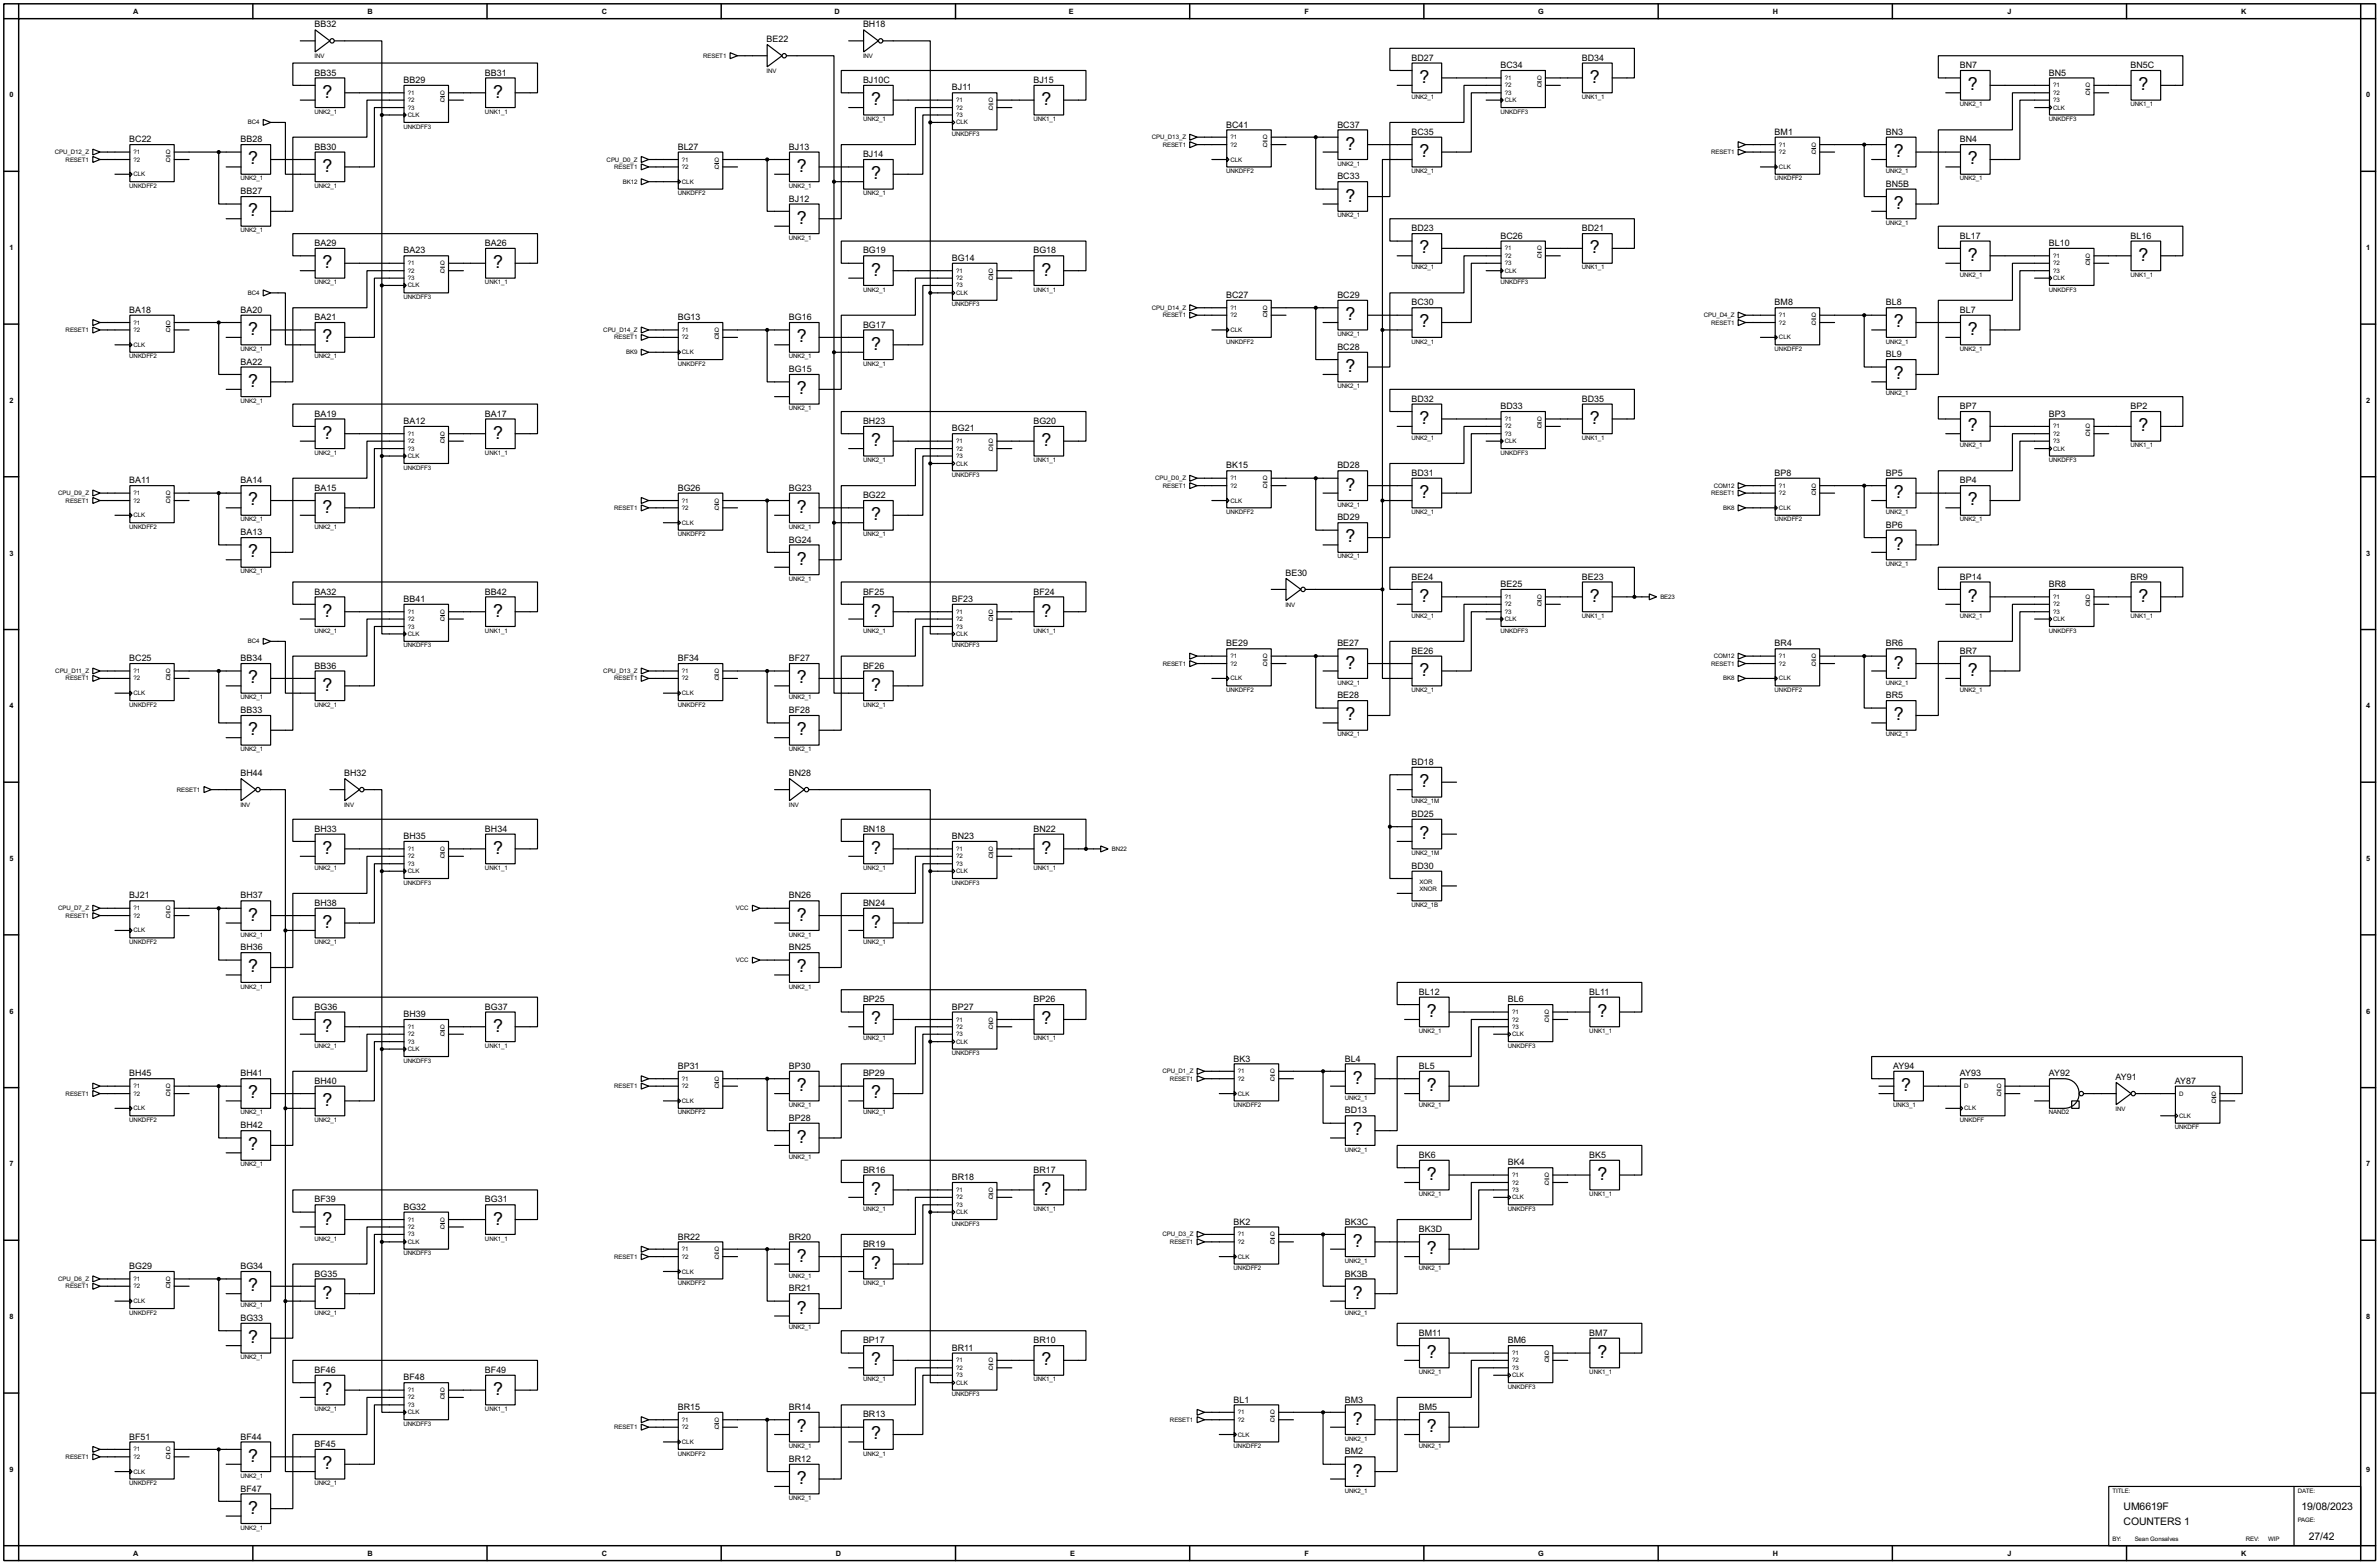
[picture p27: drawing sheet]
<svg xmlns="http://www.w3.org/2000/svg" width="815mm" height="536mm" viewBox="0 0 815 536" stroke-linecap="round" stroke-linejoin="round" font-family="sans-serif">
<defs><g id="words">
<g font-size="6.9">
<text x="486.5" y="28.4">?</text>
<text x="544.9" y="28.4">?</text>
<text x="110.5" y="33.4">?</text>
<text x="169" y="33.4">?</text>
<text x="298.5" y="36">?</text>
<text x="356.9" y="36">?</text>
<text x="674.4" y="31">?</text>
<text x="732.8" y="31">?</text>
<text x="461.1" y="51.3">?</text>
<text x="486.5" y="53.8">?</text>
<text x="649" y="53.8">?</text>
<text x="85.1" y="56.4">?</text>
<text x="110.5" y="58.8">?</text>
<text x="273.1" y="58.8">?</text>
<text x="674.4" y="56.4">?</text>
<text x="298.5" y="61.4">?</text>
<text x="461.1" y="69.1">?</text>
<text x="649" y="71.5">?</text>
<text x="85.1" y="74.1">?</text>
<text x="273.1" y="76.7">?</text>
<text x="486.5" y="86.8">?</text>
<text x="544.9" y="86.8">?</text>
<text x="674.4" y="89.4">?</text>
<text x="732.8" y="89.4">?</text>
<text x="110.5" y="91.9">?</text>
<text x="169" y="91.9">?</text>
<text x="298.5" y="94.5">?</text>
<text x="356.9" y="94.5">?</text>
<text x="461.1" y="109.6">?</text>
<text x="486.5" y="112.2">?</text>
<text x="649" y="112.2">?</text>
<text x="85.1" y="114.8">?</text>
<text x="110.5" y="117.3">?</text>
<text x="273.1" y="117.3">?</text>
<text x="298.5" y="119.9">?</text>
<text x="674.4" y="114.8">?</text>
<text x="461.1" y="127.5">?</text>
<text x="649" y="130">?</text>
<text x="85.1" y="132.6">?</text>
<text x="273.1" y="135">?</text>
<text x="486.5" y="145.3">?</text>
<text x="544.9" y="145.3">?</text>
<text x="674.4" y="147.7">?</text>
<text x="732.8" y="147.7">?</text>
<text x="110.5" y="150.3">?</text>
<text x="169" y="150.3">?</text>
<text x="298.5" y="152.9">?</text>
<text x="356.9" y="152.9">?</text>
<text x="85.1" y="173.1">?</text>
<text x="461.1" y="168.1">?</text>
<text x="486.5" y="170.7">?</text>
<text x="649" y="170.7">?</text>
<text x="674.4" y="173.1">?</text>
<text x="110.5" y="175.7">?</text>
<text x="273.1" y="175.7">?</text>
<text x="298.5" y="178.3">?</text>
<text x="461.1" y="185.9">?</text>
<text x="85.1" y="191">?</text>
<text x="649" y="188.4">?</text>
<text x="273.1" y="193.5">?</text>
<text x="486.5" y="206.2">?</text>
<text x="544.9" y="206.2">?</text>
<text x="674.4" y="206.2">?</text>
<text x="732.8" y="206.2">?</text>
<text x="110.5" y="211.3">?</text>
<text x="169" y="211.3">?</text>
<text x="298.5" y="211.3">?</text>
<text x="356.9" y="211.3">?</text>
<text x="461.1" y="229.1">?</text>
<text x="486.5" y="231.6">?</text>
<text x="649" y="229.1">?</text>
<text x="674.4" y="231.6">?</text>
<text x="85.1" y="234.2">?</text>
<text x="110.5" y="236.7">?</text>
<text x="273.1" y="234.2">?</text>
<text x="298.5" y="236.7">?</text>
<text x="85.1" y="251.9">?</text>
<text x="273.1" y="251.9">?</text>
<text x="461.1" y="246.9">?</text>
<text x="649" y="246.9">?</text>
<text x="486.5" y="269.7">?</text>
<text x="486.5" y="287.5">?</text>
<text x="110.5" y="292.6">?</text>
<text x="169" y="292.6">?</text>
<text x="298.5" y="292.6">?</text>
<text x="356.9" y="292.6">?</text>
<text x="85.1" y="315.4">?</text>
<text x="110.5" y="318">?</text>
<text x="273.1" y="315.4">?</text>
<text x="298.5" y="318">?</text>
<text x="85.1" y="333.2">?</text>
<text x="273.1" y="333.2">?</text>
<text x="110.5" y="353.5">?</text>
<text x="169" y="353.5">?</text>
<text x="298.5" y="351">?</text>
<text x="356.9" y="351">?</text>
<text x="489" y="348.5">?</text>
<text x="547.4" y="348.5">?</text>
<text x="463.6" y="371.3">?</text>
<text x="85.1" y="376.4">?</text>
<text x="273.1" y="373.9">?</text>
<text x="298.5" y="376.4">?</text>
<text x="489" y="373.9">?</text>
<text x="651.6" y="373.9">?</text>
<text x="110.5" y="378.9">?</text>
<text x="463.6" y="389.1">?</text>
<text x="85.1" y="394.2">?</text>
<text x="273.1" y="391.6">?</text>
<text x="489" y="404.3">?</text>
<text x="547.4" y="404.3">?</text>
<text x="298.5" y="409.4">?</text>
<text x="356.9" y="409.4">?</text>
<text x="110.5" y="419.6">?</text>
<text x="169" y="419.6">?</text>
<text x="463.6" y="427.2">?</text>
<text x="489" y="429.7">?</text>
<text x="273.1" y="432.3">?</text>
<text x="298.5" y="434.8">?</text>
<text x="85.1" y="442.4">?</text>
<text x="110.5" y="445">?</text>
<text x="463.6" y="445">?</text>
<text x="273.1" y="450.1">?</text>
<text x="85.1" y="460.2">?</text>
<text x="298.5" y="467.8">?</text>
<text x="356.9" y="467.8">?</text>
<text x="489" y="465.3">?</text>
<text x="547.4" y="465.3">?</text>
<text x="110.5" y="478">?</text>
<text x="169" y="478">?</text>
<text x="273.1" y="490.7">?</text>
<text x="463.6" y="488.2">?</text>
<text x="489" y="490.7">?</text>
<text x="298.5" y="493.2">?</text>
<text x="85.1" y="500.9">?</text>
<text x="110.5" y="503.4">?</text>
<text x="273.1" y="508.5">?</text>
<text x="463.6" y="505.9">?</text>
<text x="85.1" y="518.6">?</text>
</g>
<g font-size="4">
<text x="727.8" y="517.5">UM6619F</text>
<text x="788.7" y="517.5">19/08/2023</text>
<text x="727.8" y="522.5">COUNTERS 1</text>
<text x="791.3" y="527.6">27/42</text>
</g>
<g font-size="3.4">
<text x="107.8" y="9.4">BB32</text>
<text x="295.8" y="9.4">BH18</text>
<text x="262.7" y="14.5">BE22</text>
<text x="483.7" y="20.8">BD27</text>
<text x="514.2" y="23.3">BC34</text>
<text x="542.1" y="20.8">BD34</text>
<text x="671.7" y="23.3">BN7</text>
<text x="730.1" y="23.3">BN5C</text>
<text x="107.8" y="25.9">BB35</text>
<text x="138.3" y="28.4">BB29</text>
<text x="166.2" y="25.9">BB31</text>
<text x="295.8" y="28.4">BJ10C</text>
<text x="354.2" y="28.4">BJ15</text>
<text x="702.2" y="25.9">BN5</text>
<text x="326.2" y="31">BJ11</text>
<text x="420.2" y="43.7">BC41</text>
<text x="458.3" y="43.7">BC37</text>
<text x="483.7" y="46.2">BC35</text>
<text x="608.2" y="46.2">BM1</text>
<text x="646.3" y="46.2">BN3</text>
<text x="44.3" y="48.7">BC22</text>
<text x="82.4" y="48.7">BB28</text>
<text x="107.8" y="51.3">BB30</text>
<text x="232.3" y="51.3">BL27</text>
<text x="270.4" y="51.3">BJ13</text>
<text x="295.8" y="53.8">BJ14</text>
<text x="671.7" y="48.7">BN4</text>
<text x="458.3" y="61.4">BC33</text>
<text x="646.3" y="64">BN5B</text>
<text x="82.4" y="66.5">BB27</text>
<text x="270.4" y="69.1">BJ12</text>
<text x="483.7" y="79.2">BD23</text>
<text x="514.2" y="81.8">BC26</text>
<text x="542.1" y="79.2">BD21</text>
<text x="671.7" y="81.8">BL17</text>
<text x="730.1" y="81.8">BL16</text>
<text x="107.8" y="84.3">BA29</text>
<text x="138.3" y="86.8">BA23</text>
<text x="166.2" y="84.3">BA26</text>
<text x="295.8" y="86.8">BG19</text>
<text x="326.2" y="89.4">BG14</text>
<text x="354.2" y="86.8">BG18</text>
<text x="702.2" y="84.3">BL10</text>
<text x="44.3" y="107.2">BA18</text>
<text x="82.4" y="107.2">BA20</text>
<text x="420.2" y="102.1">BC27</text>
<text x="458.3" y="102.1">BC29</text>
<text x="483.7" y="104.7">BC30</text>
<text x="608.2" y="104.7">BM8</text>
<text x="646.3" y="104.7">BL8</text>
<text x="671.7" y="107.2">BL7</text>
<text x="107.8" y="109.7">BA21</text>
<text x="232.3" y="109.7">BG13</text>
<text x="270.4" y="109.7">BG16</text>
<text x="295.8" y="112.2">BG17</text>
<text x="458.3" y="119.9">BC28</text>
<text x="82.4" y="124.9">BA22</text>
<text x="646.3" y="122.4">BL9</text>
<text x="270.4" y="127.5">BG15</text>
<text x="483.7" y="137.6">BD32</text>
<text x="542.1" y="137.6">BD35</text>
<text x="107.8" y="142.8">BA19</text>
<text x="166.2" y="142.8">BA17</text>
<text x="514.2" y="140.2">BD33</text>
<text x="671.7" y="140.2">BP7</text>
<text x="702.2" y="142.8">BP3</text>
<text x="730.1" y="140.2">BP2</text>
<text x="138.3" y="145.3">BA12</text>
<text x="295.8" y="145.3">BH23</text>
<text x="326.2" y="147.8">BG21</text>
<text x="354.2" y="145.3">BG20</text>
<text x="420.2" y="160.5">BK15</text>
<text x="458.3" y="160.5">BD28</text>
<text x="44.3" y="165.6">BA11</text>
<text x="82.4" y="165.6">BA14</text>
<text x="483.7" y="163">BD31</text>
<text x="608.2" y="163">BP8</text>
<text x="646.3" y="163">BP5</text>
<text x="671.7" y="165.6">BP4</text>
<text x="107.8" y="168.2">BA15</text>
<text x="232.3" y="168.2">BG26</text>
<text x="270.4" y="168.2">BG23</text>
<text x="295.8" y="170.7">BG22</text>
<text x="458.3" y="178.3">BD29</text>
<text x="82.4" y="183.4">BA13</text>
<text x="270.4" y="185.9">BG24</text>
<text x="646.3" y="180.9">BP6</text>
<text x="440.5" y="197.4">BE30</text>
<text x="107.8" y="203.7">BA32</text>
<text x="166.2" y="203.7">BB42</text>
<text x="295.8" y="203.7">BF25</text>
<text x="354.2" y="203.7">BF24</text>
<text x="483.7" y="198.6">BE24</text>
<text x="514.2" y="201.2">BE25</text>
<text x="542.1" y="198.6">BE23</text>
<text x="671.7" y="198.6">BP14</text>
<text x="702.2" y="201.2">BR8</text>
<text x="730.1" y="198.6">BR9</text>
<text x="138.3" y="206.3">BB41</text>
<text x="326.2" y="206.3">BF23</text>
<text x="420.2" y="221.5">BE29</text>
<text x="458.3" y="221.5">BE27</text>
<text x="608.2" y="221.5">BR4</text>
<text x="646.3" y="221.5">BR6</text>
<text x="44.3" y="226.6">BC25</text>
<text x="82.4" y="226.6">BB34</text>
<text x="232.3" y="226.6">BF34</text>
<text x="270.4" y="226.6">BF27</text>
<text x="483.7" y="224">BE26</text>
<text x="671.7" y="224">BR7</text>
<text x="107.8" y="229.1">BB36</text>
<text x="295.8" y="229.1">BF26</text>
<text x="458.3" y="239.3">BE28</text>
<text x="646.3" y="239.3">BR5</text>
<text x="82.4" y="244.4">BB33</text>
<text x="270.4" y="244.4">BF28</text>
<text x="483.7" y="262.1">BD18</text>
<text x="82.4" y="266">BH44</text>
<text x="118" y="266">BH32</text>
<text x="270.4" y="266">BN28</text>
<text x="483.7" y="279.9">BD25</text>
<text x="107.8" y="285">BH33</text>
<text x="138.3" y="287.5">BH35</text>
<text x="166.2" y="285">BH34</text>
<text x="295.8" y="285">BN18</text>
<text x="326.2" y="287.5">BN23</text>
<text x="354.2" y="285">BN22</text>
<text x="483.7" y="297.7">BD30</text>
<text x="44.3" y="307.9">BJ21</text>
<text x="82.4" y="307.9">BH37</text>
<text x="107.8" y="310.4">BH38</text>
<text x="270.4" y="307.9">BN26</text>
<text x="295.8" y="310.4">BN24</text>
<text x="82.4" y="325.6">BH36</text>
<text x="270.4" y="325.6">BN25</text>
<text x="486.3" y="340.9">BL12</text>
<text x="544.7" y="340.9">BL11</text>
<text x="107.8" y="346">BG36</text>
<text x="166.2" y="346">BG37</text>
<text x="295.8" y="343.4">BP25</text>
<text x="326.2" y="346">BP27</text>
<text x="354.2" y="343.4">BP26</text>
<text x="516.7" y="343.4">BL6</text>
<text x="138.3" y="348.5">BH39</text>
<text x="422.8" y="363.7">BK3</text>
<text x="460.9" y="363.7">BL4</text>
<text x="44.3" y="368.8">BH45</text>
<text x="82.4" y="368.8">BH41</text>
<text x="107.8" y="371.4">BH40</text>
<text x="232.3" y="366.3">BP31</text>
<text x="270.4" y="366.3">BP30</text>
<text x="295.8" y="368.8">BP29</text>
<text x="486.3" y="366.3">BL5</text>
<text x="648.8" y="366.3">AY94</text>
<text x="671.7" y="368.8">AY93</text>
<text x="702.2" y="368.8">AY92</text>
<text x="725" y="370.1">AY91</text>
<text x="745.3" y="371.4">AY87</text>
<text x="460.9" y="381.5">BD13</text>
<text x="82.4" y="386.6">BH42</text>
<text x="270.4" y="384.1">BP28</text>
<text x="295.8" y="401.8">BR16</text>
<text x="354.2" y="401.8">BR17</text>
<text x="486.3" y="396.8">BK6</text>
<text x="516.7" y="399.3">BK4</text>
<text x="544.7" y="396.8">BK5</text>
<text x="326.2" y="404.4">BR18</text>
<text x="107.8" y="412">BF39</text>
<text x="166.2" y="412">BG31</text>
<text x="138.3" y="414.5">BG32</text>
<text x="422.8" y="419.6">BK2</text>
<text x="460.9" y="419.6">BK3C</text>
<text x="232.3" y="424.7">BR22</text>
<text x="270.4" y="424.7">BR20</text>
<text x="486.3" y="422.2">BK3D</text>
<text x="295.8" y="427.2">BR19</text>
<text x="44.3" y="434.9">BG29</text>
<text x="82.4" y="434.9">BG34</text>
<text x="107.8" y="437.4">BG35</text>
<text x="460.9" y="437.4">BK3B</text>
<text x="270.4" y="442.5">BR21</text>
<text x="82.4" y="452.6">BG33</text>
<text x="295.8" y="460.3">BP17</text>
<text x="354.2" y="460.3">BR10</text>
<text x="486.3" y="457.7">BM11</text>
<text x="516.7" y="460.3">BM6</text>
<text x="544.7" y="457.7">BM7</text>
<text x="326.2" y="462.8">BR11</text>
<text x="107.8" y="470.4">BF46</text>
<text x="138.3" y="473">BF48</text>
<text x="166.2" y="470.4">BF49</text>
<text x="232.3" y="483.1">BR15</text>
<text x="270.4" y="483.1">BR14</text>
<text x="295.8" y="485.7">BR13</text>
<text x="422.8" y="480.6">BL1</text>
<text x="460.9" y="480.6">BM3</text>
<text x="486.3" y="483.1">BM5</text>
<text x="44.3" y="493.3">BF51</text>
<text x="82.4" y="493.3">BF44</text>
<text x="107.8" y="495.8">BF45</text>
<text x="270.4" y="500.9">BR12</text>
<text x="460.9" y="498.4">BM2</text>
<text x="82.4" y="511.1">BF47</text>
</g>
<g font-size="2.8">
<text x="45.7" y="4.7">A</text>
<text x="126" y="4.7">B</text>
<text x="206.2" y="4.7">C</text>
<text x="286" y="4.7">D</text>
<text x="366.3" y="4.7">E</text>
<text x="447.1" y="4.7">F</text>
<text x="527.2" y="4.7">G</text>
<text x="607.5" y="4.7">H</text>
<text x="688" y="4.7">J</text>
<text x="768.1" y="4.7">K</text>
<text x="3.2" y="33.4">0</text>
<text x="810.9" y="33.4">0</text>
<text x="3.2" y="85.7">1</text>
<text x="810.9" y="85.7">1</text>
<text x="3.2" y="138.1">2</text>
<text x="810.9" y="138.1">2</text>
<text x="3.2" y="190.4">3</text>
<text x="810.9" y="190.4">3</text>
<text x="3.2" y="242.7">4</text>
<text x="810.9" y="242.7">4</text>
<text x="3.2" y="295">5</text>
<text x="810.9" y="295">5</text>
<text x="3.2" y="347.4">6</text>
<text x="810.9" y="347.4">6</text>
<text x="3.2" y="399.7">7</text>
<text x="810.9" y="399.7">7</text>
<text x="3.2" y="452">8</text>
<text x="810.9" y="452">8</text>
<text x="3.2" y="504.3">9</text>
<text x="810.9" y="504.3">9</text>
<text x="45.7" y="533">A</text>
<text x="126" y="533">B</text>
<text x="206.2" y="533">C</text>
<text x="286.5" y="533">D</text>
<text x="366.8" y="533">E</text>
<text x="447.1" y="533">F</text>
<text x="527.2" y="533">G</text>
<text x="607.5" y="533">H</text>
<text x="688" y="533">J</text>
<text x="768.1" y="533">K</text>
</g>
<g font-size="2.4">
<text x="107.8" y="19.9">INV</text>
<text x="241" y="19.8">RESET1</text>
<text x="295.8" y="19.9">INV</text>
<text x="262.7" y="25">INV</text>
<text x="515.7" y="27.4">?1</text>
<text x="515.7" y="30">?2</text>
<text x="526.8" y="30">Q</text>
<text x="526.8" y="27.4">Q</text>
<text x="703.6" y="30">?1</text>
<text x="714.7" y="30">Q</text>
<text x="139.8" y="32.5">?1</text>
<text x="139.8" y="35">?2</text>
<text x="150.9" y="35">Q</text>
<text x="150.9" y="32.5">Q</text>
<text x="327.7" y="35">?1</text>
<text x="338.8" y="35">Q</text>
<text x="483.7" y="33.9">UNK2_1</text>
<text x="515.7" y="35">CLK</text>
<text x="515.7" y="32.5">?3</text>
<text x="542.1" y="33.9">UNK1_1</text>
<text x="703.6" y="32.5">?2</text>
<text x="703.6" y="35">?3</text>
<text x="714.7" y="32.5">Q</text>
<text x="107.8" y="38.9">UNK2_1</text>
<text x="139.8" y="40.1">CLK</text>
<text x="139.8" y="37.5">?3</text>
<text x="166.2" y="38.9">UNK1_1</text>
<text x="295.8" y="41.5">UNK2_1</text>
<text x="327.7" y="37.5">?2</text>
<text x="327.7" y="40.1">?3</text>
<text x="338.8" y="37.5">Q</text>
<text x="354.2" y="41.5">UNK1_1</text>
<text x="514.2" y="38.9">UNKDFF3</text>
<text x="671.7" y="36.4">UNK2_1</text>
<text x="702.2" y="41.5">UNKDFF3</text>
<text x="703.6" y="37.5">CLK</text>
<text x="730.1" y="36.4">UNK1_1</text>
<text x="85" y="42.7">BC4</text>
<text x="138.3" y="44.1">UNKDFF3</text>
<text x="326.2" y="46.6">UNKDFF3</text>
<text x="327.7" y="42.7">CLK</text>
<text x="394.8" y="47.7">CPU_D13_Z</text>
<text x="421.7" y="47.7">?1</text>
<text x="432.8" y="47.7">Q</text>
<text x="18.8" y="52.8">CPU_D12_Z</text>
<text x="45.8" y="52.8">?1</text>
<text x="56.9" y="52.8">Q</text>
<text x="398.5" y="50.2">RESET1</text>
<text x="421.7" y="50.2">?2</text>
<text x="432.8" y="50.2">Q</text>
<text x="586.4" y="52.8">RESET1</text>
<text x="609.7" y="50.2">?1</text>
<text x="609.7" y="52.8">?2</text>
<text x="620.8" y="52.8">Q</text>
<text x="620.8" y="50.2">Q</text>
<text x="22.5" y="55.4">RESET1</text>
<text x="45.8" y="55.4">?2</text>
<text x="56.9" y="55.4">Q</text>
<text x="207.9" y="55.4">CPU_D0_Z</text>
<text x="210.5" y="57.9">RESET1</text>
<text x="233.7" y="55.4">?1</text>
<text x="233.7" y="57.9">?2</text>
<text x="244.8" y="57.9">Q</text>
<text x="244.8" y="55.4">Q</text>
<text x="420.2" y="59.3">UNKDFF2</text>
<text x="421.7" y="55.4">CLK</text>
<text x="458.3" y="56.8">UNK2_1</text>
<text x="483.7" y="59.3">UNK2_1</text>
<text x="609.7" y="57.9">CLK</text>
<text x="646.3" y="59.3">UNK2_1</text>
<text x="44.3" y="64.3">UNKDFF2</text>
<text x="45.8" y="60.4">CLK</text>
<text x="82.4" y="61.8">UNK2_1</text>
<text x="107.8" y="64.3">UNK2_1</text>
<text x="213.5" y="62.9">BK12</text>
<text x="233.7" y="62.9">CLK</text>
<text x="270.4" y="64.3">UNK2_1</text>
<text x="608.2" y="61.8">UNKDFF2</text>
<text x="671.7" y="61.8">UNK2_1</text>
<text x="232.3" y="66.9">UNKDFF2</text>
<text x="295.8" y="66.9">UNK2_1</text>
<text x="458.3" y="74.5">UNK2_1</text>
<text x="646.3" y="77">UNK2_1</text>
<text x="82.4" y="79.6">UNK2_1</text>
<text x="270.4" y="82.2">UNK2_1</text>
<text x="515.7" y="85.8">?1</text>
<text x="515.7" y="88.3">?2</text>
<text x="526.8" y="88.3">Q</text>
<text x="526.8" y="85.8">Q</text>
<text x="703.6" y="88.3">?1</text>
<text x="714.7" y="88.3">Q</text>
<text x="139.8" y="90.9">?1</text>
<text x="139.8" y="93.5">?2</text>
<text x="139.8" y="96">?3</text>
<text x="150.9" y="93.5">Q</text>
<text x="150.9" y="90.9">Q</text>
<text x="327.7" y="93.5">?1</text>
<text x="327.7" y="96">?2</text>
<text x="338.8" y="96">Q</text>
<text x="338.8" y="93.5">Q</text>
<text x="483.7" y="92.3">UNK2_1</text>
<text x="515.7" y="93.5">CLK</text>
<text x="515.7" y="90.9">?3</text>
<text x="542.1" y="92.3">UNK1_1</text>
<text x="671.7" y="94.9">UNK2_1</text>
<text x="703.6" y="96">CLK</text>
<text x="703.6" y="90.9">?2</text>
<text x="703.6" y="93.5">?3</text>
<text x="714.7" y="90.9">Q</text>
<text x="730.1" y="94.9">UNK1_1</text>
<text x="85" y="101">BC4</text>
<text x="107.8" y="97.4">UNK2_1</text>
<text x="139.8" y="98.5">CLK</text>
<text x="166.2" y="97.4">UNK1_1</text>
<text x="295.8" y="99.9">UNK2_1</text>
<text x="327.7" y="101">CLK</text>
<text x="327.7" y="98.5">?3</text>
<text x="354.2" y="99.9">UNK1_1</text>
<text x="514.2" y="97.4">UNKDFF3</text>
<text x="702.2" y="99.9">UNKDFF3</text>
<text x="138.3" y="102.4">UNKDFF3</text>
<text x="326.2" y="105">UNKDFF3</text>
<text x="394.8" y="106.2">CPU_D14_Z</text>
<text x="421.7" y="106.2">?1</text>
<text x="432.8" y="106.2">Q</text>
<text x="22.5" y="113.7">RESET1</text>
<text x="45.8" y="111.2">?1</text>
<text x="45.8" y="113.7">?2</text>
<text x="56.9" y="113.7">Q</text>
<text x="56.9" y="111.2">Q</text>
<text x="206.8" y="113.7">CPU_D14_Z</text>
<text x="233.7" y="113.7">?1</text>
<text x="244.8" y="113.7">Q</text>
<text x="398.5" y="108.7">RESET1</text>
<text x="421.7" y="113.7">CLK</text>
<text x="421.7" y="108.7">?2</text>
<text x="432.8" y="108.7">Q</text>
<text x="583.9" y="108.7">CPU_D4_Z</text>
<text x="586.4" y="111.2">RESET1</text>
<text x="609.7" y="108.7">?1</text>
<text x="609.7" y="111.2">?2</text>
<text x="620.8" y="111.2">Q</text>
<text x="620.8" y="108.7">Q</text>
<text x="45.8" y="118.9">CLK</text>
<text x="210.5" y="116.3">RESET1</text>
<text x="233.7" y="116.3">?2</text>
<text x="244.8" y="116.3">Q</text>
<text x="420.2" y="117.7">UNKDFF2</text>
<text x="458.3" y="115.1">UNK2_1</text>
<text x="483.7" y="117.7">UNK2_1</text>
<text x="609.7" y="116.3">CLK</text>
<text x="646.3" y="117.7">UNK2_1</text>
<text x="44.3" y="122.8">UNKDFF2</text>
<text x="82.4" y="120.3">UNK2_1</text>
<text x="107.8" y="122.8">UNK2_1</text>
<text x="214.6" y="121.4">BK9</text>
<text x="232.3" y="125.3">UNKDFF2</text>
<text x="233.7" y="121.4">CLK</text>
<text x="270.4" y="122.8">UNK2_1</text>
<text x="295.8" y="125.3">UNK2_1</text>
<text x="608.2" y="120.3">UNKDFF2</text>
<text x="671.7" y="120.3">UNK2_1</text>
<text x="458.3" y="133">UNK2_1</text>
<text x="646.3" y="135.5">UNK2_1</text>
<text x="82.4" y="138">UNK2_1</text>
<text x="270.4" y="140.5">UNK2_1</text>
<text x="139.8" y="149.3">?1</text>
<text x="150.9" y="149.3">Q</text>
<text x="515.7" y="144.3">?1</text>
<text x="515.7" y="146.8">?2</text>
<text x="515.7" y="149.3">?3</text>
<text x="526.8" y="146.8">Q</text>
<text x="526.8" y="144.3">Q</text>
<text x="703.6" y="146.8">?1</text>
<text x="703.6" y="149.3">?2</text>
<text x="714.7" y="149.3">Q</text>
<text x="714.7" y="146.8">Q</text>
<text x="107.8" y="155.8">UNK2_1</text>
<text x="139.8" y="151.8">?2</text>
<text x="139.8" y="154.4">?3</text>
<text x="150.9" y="151.8">Q</text>
<text x="166.2" y="155.8">UNK1_1</text>
<text x="327.7" y="151.8">?1</text>
<text x="327.7" y="154.4">?2</text>
<text x="338.8" y="154.4">Q</text>
<text x="338.8" y="151.8">Q</text>
<text x="483.7" y="150.7">UNK2_1</text>
<text x="514.2" y="155.8">UNKDFF3</text>
<text x="515.7" y="151.8">CLK</text>
<text x="542.1" y="150.7">UNK1_1</text>
<text x="671.7" y="153.2">UNK2_1</text>
<text x="703.6" y="154.4">CLK</text>
<text x="703.6" y="151.8">?3</text>
<text x="730.1" y="153.2">UNK1_1</text>
<text x="138.3" y="160.9">UNKDFF3</text>
<text x="139.8" y="157">CLK</text>
<text x="295.8" y="158.4">UNK2_1</text>
<text x="327.7" y="159.5">CLK</text>
<text x="327.7" y="157">?3</text>
<text x="354.2" y="158.4">UNK1_1</text>
<text x="702.2" y="158.4">UNKDFF3</text>
<text x="326.2" y="163.4">UNKDFF3</text>
<text x="395.9" y="164.5">CPU_D0_Z</text>
<text x="398.5" y="167.1">RESET1</text>
<text x="421.7" y="164.5">?1</text>
<text x="421.7" y="167.1">?2</text>
<text x="432.8" y="167.1">Q</text>
<text x="432.8" y="164.5">Q</text>
<text x="587.4" y="167.1">COM12</text>
<text x="609.7" y="167.1">?1</text>
<text x="620.8" y="167.1">Q</text>
<text x="20" y="169.7">CPU_D9_Z</text>
<text x="22.5" y="172.2">RESET1</text>
<text x="45.8" y="169.7">?1</text>
<text x="45.8" y="172.2">?2</text>
<text x="56.9" y="172.2">Q</text>
<text x="56.9" y="169.7">Q</text>
<text x="233.7" y="172.2">?1</text>
<text x="244.8" y="172.2">Q</text>
<text x="421.7" y="172.2">CLK</text>
<text x="458.3" y="173.6">UNK2_1</text>
<text x="586.4" y="169.7">RESET1</text>
<text x="609.7" y="169.7">?2</text>
<text x="620.8" y="169.7">Q</text>
<text x="45.8" y="177.3">CLK</text>
<text x="82.4" y="178.7">UNK2_1</text>
<text x="210.5" y="174.7">RESET1</text>
<text x="233.7" y="179.8">CLK</text>
<text x="233.7" y="174.7">?2</text>
<text x="244.8" y="174.7">Q</text>
<text x="420.2" y="176.1">UNKDFF2</text>
<text x="483.7" y="176.1">UNK2_1</text>
<text x="590.6" y="174.7">BK8</text>
<text x="608.2" y="178.7">UNKDFF2</text>
<text x="609.7" y="174.7">CLK</text>
<text x="646.3" y="176.1">UNK2_1</text>
<text x="671.7" y="178.7">UNK2_1</text>
<text x="44.3" y="181.2">UNKDFF2</text>
<text x="107.8" y="181.2">UNK2_1</text>
<text x="232.3" y="183.8">UNKDFF2</text>
<text x="270.4" y="181.2">UNK2_1</text>
<text x="295.8" y="183.8">UNK2_1</text>
<text x="458.3" y="191.4">UNK2_1</text>
<text x="82.4" y="196.5">UNK2_1</text>
<text x="646.3" y="193.9">UNK2_1</text>
<text x="270.4" y="199">UNK2_1</text>
<text x="440.5" y="207.9">INV</text>
<text x="515.7" y="205.2">?1</text>
<text x="515.7" y="207.8">?2</text>
<text x="526.8" y="207.8">Q</text>
<text x="526.8" y="205.2">Q</text>
<text x="569" y="205.2">BE23</text>
<text x="703.6" y="205.2">?1</text>
<text x="703.6" y="207.8">?2</text>
<text x="714.7" y="207.8">Q</text>
<text x="714.7" y="205.2">Q</text>
<text x="139.8" y="210.3">?1</text>
<text x="139.8" y="212.8">?2</text>
<text x="139.8" y="215.4">?3</text>
<text x="150.9" y="212.8">Q</text>
<text x="150.9" y="210.3">Q</text>
<text x="327.7" y="210.3">?1</text>
<text x="327.7" y="212.8">?2</text>
<text x="327.7" y="215.4">?3</text>
<text x="338.8" y="212.8">Q</text>
<text x="338.8" y="210.3">Q</text>
<text x="483.7" y="211.7">UNK2_1</text>
<text x="515.7" y="212.8">CLK</text>
<text x="515.7" y="210.3">?3</text>
<text x="542.1" y="211.7">UNK1_1</text>
<text x="671.7" y="211.7">UNK2_1</text>
<text x="703.6" y="212.8">CLK</text>
<text x="703.6" y="210.3">?3</text>
<text x="730.1" y="211.7">UNK1_1</text>
<text x="85" y="220.5">BC4</text>
<text x="107.8" y="216.8">UNK2_1</text>
<text x="138.3" y="221.9">UNKDFF3</text>
<text x="139.8" y="217.9">CLK</text>
<text x="166.2" y="216.8">UNK1_1</text>
<text x="295.8" y="216.8">UNK2_1</text>
<text x="326.2" y="221.9">UNKDFF3</text>
<text x="327.7" y="217.9">CLK</text>
<text x="354.2" y="216.8">UNK1_1</text>
<text x="514.2" y="216.8">UNKDFF3</text>
<text x="702.2" y="216.8">UNKDFF3</text>
<text x="421.7" y="225.5">?1</text>
<text x="432.8" y="225.5">Q</text>
<text x="587.4" y="225.5">COM12</text>
<text x="609.7" y="225.5">?1</text>
<text x="620.8" y="225.5">Q</text>
<text x="19" y="230.6">CPU_D11_Z</text>
<text x="22.5" y="233.2">RESET1</text>
<text x="45.8" y="230.6">?1</text>
<text x="45.8" y="233.2">?2</text>
<text x="56.9" y="233.2">Q</text>
<text x="56.9" y="230.6">Q</text>
<text x="206.8" y="230.6">CPU_D13_Z</text>
<text x="210.5" y="233.2">RESET1</text>
<text x="233.7" y="230.6">?1</text>
<text x="233.7" y="233.2">?2</text>
<text x="244.8" y="233.2">Q</text>
<text x="244.8" y="230.6">Q</text>
<text x="398.5" y="228.1">RESET1</text>
<text x="421.7" y="233.2">CLK</text>
<text x="421.7" y="228.1">?2</text>
<text x="432.8" y="228.1">Q</text>
<text x="586.4" y="228.1">RESET1</text>
<text x="590.6" y="233.2">BK8</text>
<text x="609.7" y="233.2">CLK</text>
<text x="609.7" y="228.1">?2</text>
<text x="620.8" y="228.1">Q</text>
<text x="45.8" y="238.2">CLK</text>
<text x="82.4" y="239.6">UNK2_1</text>
<text x="233.7" y="238.2">CLK</text>
<text x="270.4" y="239.6">UNK2_1</text>
<text x="420.2" y="237.1">UNKDFF2</text>
<text x="458.3" y="234.6">UNK2_1</text>
<text x="483.7" y="237.1">UNK2_1</text>
<text x="608.2" y="237.1">UNKDFF2</text>
<text x="646.3" y="234.6">UNK2_1</text>
<text x="671.7" y="237.1">UNK2_1</text>
<text x="44.3" y="242.2">UNKDFF2</text>
<text x="107.8" y="242.2">UNK2_1</text>
<text x="232.3" y="242.2">UNKDFF2</text>
<text x="295.8" y="242.2">UNK2_1</text>
<text x="82.4" y="257.4">UNK2_1</text>
<text x="270.4" y="257.4">UNK2_1</text>
<text x="458.3" y="252.3">UNK2_1</text>
<text x="646.3" y="252.3">UNK2_1</text>
<text x="60.6" y="271.3">RESET1</text>
<text x="483.7" y="275.2">UNK2_1M</text>
<text x="82.4" y="276.5">INV</text>
<text x="118" y="276.5">INV</text>
<text x="270.4" y="276.5">INV</text>
<text x="139.8" y="291.6">?1</text>
<text x="150.9" y="291.6">Q</text>
<text x="327.7" y="291.6">?1</text>
<text x="338.8" y="291.6">Q</text>
<text x="381.1" y="291.6">BN22</text>
<text x="483.7" y="293">UNK2_1M</text>
<text x="107.8" y="298.1">UNK2_1</text>
<text x="139.8" y="299.2">CLK</text>
<text x="139.8" y="294.1">?2</text>
<text x="139.8" y="296.7">?3</text>
<text x="150.9" y="294.1">Q</text>
<text x="166.2" y="298.1">UNK1_1</text>
<text x="295.8" y="298.1">UNK2_1</text>
<text x="327.7" y="299.2">CLK</text>
<text x="327.7" y="294.1">?2</text>
<text x="327.7" y="296.7">?3</text>
<text x="338.8" y="294.1">Q</text>
<text x="354.2" y="298.1">UNK1_1</text>
<text x="138.3" y="303.1">UNKDFF3</text>
<text x="326.2" y="303.1">UNKDFF3</text>
<text x="486.5" y="302.9">XOR</text>
<text x="486.5" y="305.5">XNOR</text>
<text x="20" y="311.9">CPU_D7_Z</text>
<text x="45.8" y="311.9">?1</text>
<text x="56.9" y="311.9">Q</text>
<text x="252.2" y="311.9">VCC</text>
<text x="483.7" y="310.8">UNK2_1B</text>
<text x="22.5" y="314.4">RESET1</text>
<text x="45.8" y="314.4">?2</text>
<text x="56.9" y="314.4">Q</text>
<text x="44.3" y="323.5">UNKDFF2</text>
<text x="45.8" y="319.5">CLK</text>
<text x="82.4" y="320.9">UNK2_1</text>
<text x="107.8" y="323.5">UNK2_1</text>
<text x="270.4" y="320.9">UNK2_1</text>
<text x="295.8" y="323.5">UNK2_1</text>
<text x="252.2" y="329.7">VCC</text>
<text x="82.4" y="338.7">UNK2_1</text>
<text x="270.4" y="338.7">UNK2_1</text>
<text x="518.2" y="347.5">?1</text>
<text x="529.3" y="347.5">Q</text>
<text x="139.8" y="352.5">?1</text>
<text x="150.9" y="352.5">Q</text>
<text x="327.7" y="350">?1</text>
<text x="327.7" y="352.5">?2</text>
<text x="338.8" y="352.5">Q</text>
<text x="338.8" y="350">Q</text>
<text x="486.3" y="353.9">UNK2_1</text>
<text x="518.2" y="350">?2</text>
<text x="518.2" y="352.5">?3</text>
<text x="529.3" y="350">Q</text>
<text x="544.7" y="353.9">UNK1_1</text>
<text x="107.8" y="359">UNK2_1</text>
<text x="139.8" y="355.1">?2</text>
<text x="139.8" y="357.6">?3</text>
<text x="150.9" y="355.1">Q</text>
<text x="166.2" y="359">UNK1_1</text>
<text x="295.8" y="356.5">UNK2_1</text>
<text x="327.7" y="357.6">CLK</text>
<text x="327.7" y="355.1">?3</text>
<text x="354.2" y="356.5">UNK1_1</text>
<text x="516.7" y="359">UNKDFF3</text>
<text x="518.2" y="355.1">CLK</text>
<text x="138.3" y="364.1">UNKDFF3</text>
<text x="139.8" y="360.2">CLK</text>
<text x="326.2" y="361.6">UNKDFF3</text>
<text x="233.7" y="370.3">?1</text>
<text x="244.8" y="370.3">Q</text>
<text x="398.4" y="367.8">CPU_D1_Z</text>
<text x="401" y="370.3">RESET1</text>
<text x="424.2" y="367.8">?1</text>
<text x="424.2" y="370.3">?2</text>
<text x="435.3" y="370.3">Q</text>
<text x="435.3" y="367.8">Q</text>
<text x="22.5" y="375.4">RESET1</text>
<text x="45.8" y="372.9">?1</text>
<text x="45.8" y="375.4">?2</text>
<text x="56.9" y="375.4">Q</text>
<text x="56.9" y="372.9">Q</text>
<text x="210.5" y="372.9">RESET1</text>
<text x="233.7" y="377.9">CLK</text>
<text x="233.7" y="372.9">?2</text>
<text x="244.8" y="372.9">Q</text>
<text x="424.2" y="375.4">CLK</text>
<text x="460.9" y="376.8">UNK2_1</text>
<text x="673.2" y="372.9">D</text>
<text x="684.3" y="375.4">Q</text>
<text x="684.3" y="372.9">Q</text>
<text x="746.8" y="375.4">D</text>
<text x="757.9" y="377.9">Q</text>
<text x="757.9" y="375.4">Q</text>
<text x="45.8" y="380.5">CLK</text>
<text x="82.4" y="381.9">UNK2_1</text>
<text x="232.3" y="381.9">UNKDFF2</text>
<text x="270.4" y="379.3">UNK2_1</text>
<text x="295.8" y="381.9">UNK2_1</text>
<text x="422.8" y="379.3">UNKDFF2</text>
<text x="486.3" y="379.3">UNK2_1</text>
<text x="648.8" y="379.3">UNK3_1</text>
<text x="673.2" y="380.5">CLK</text>
<text x="702.2" y="381.9">NAND2</text>
<text x="725" y="380.6">INV</text>
<text x="746.8" y="383">CLK</text>
<text x="44.3" y="384.4">UNKDFF2</text>
<text x="107.8" y="384.4">UNK2_1</text>
<text x="671.7" y="384.4">UNKDFF</text>
<text x="745.3" y="387">UNKDFF</text>
<text x="460.9" y="394.6">UNK2_1</text>
<text x="82.4" y="399.7">UNK2_1</text>
<text x="270.4" y="397.1">UNK2_1</text>
<text x="518.2" y="403.3">?1</text>
<text x="518.2" y="405.9">?2</text>
<text x="529.3" y="405.9">Q</text>
<text x="529.3" y="403.3">Q</text>
<text x="327.7" y="408.4">?1</text>
<text x="327.7" y="411">?2</text>
<text x="327.7" y="413.5">?3</text>
<text x="338.8" y="411">Q</text>
<text x="338.8" y="408.4">Q</text>
<text x="486.3" y="409.8">UNK2_1</text>
<text x="518.2" y="411">CLK</text>
<text x="518.2" y="408.4">?3</text>
<text x="544.7" y="409.8">UNK1_1</text>
<text x="139.8" y="418.6">?1</text>
<text x="150.9" y="418.6">Q</text>
<text x="295.8" y="414.9">UNK2_1</text>
<text x="326.2" y="420">UNKDFF3</text>
<text x="327.7" y="416">CLK</text>
<text x="354.2" y="414.9">UNK1_1</text>
<text x="516.7" y="414.9">UNKDFF3</text>
<text x="107.8" y="425.1">UNK2_1</text>
<text x="139.8" y="421.1">?2</text>
<text x="139.8" y="423.7">?3</text>
<text x="150.9" y="421.1">Q</text>
<text x="166.2" y="425.1">UNK1_1</text>
<text x="398.4" y="423.7">CPU_D3_Z</text>
<text x="424.2" y="423.7">?1</text>
<text x="435.3" y="423.7">Q</text>
<text x="138.3" y="430.1">UNKDFF3</text>
<text x="139.8" y="426.2">CLK</text>
<text x="210.5" y="431.3">RESET1</text>
<text x="233.7" y="428.7">?1</text>
<text x="233.7" y="431.3">?2</text>
<text x="244.8" y="431.3">Q</text>
<text x="244.8" y="428.7">Q</text>
<text x="401" y="426.2">RESET1</text>
<text x="424.2" y="431.3">CLK</text>
<text x="424.2" y="426.2">?2</text>
<text x="435.3" y="426.2">Q</text>
<text x="233.7" y="436.4">CLK</text>
<text x="270.4" y="437.8">UNK2_1</text>
<text x="422.8" y="435.2">UNKDFF2</text>
<text x="460.9" y="432.7">UNK2_1</text>
<text x="486.3" y="435.2">UNK2_1</text>
<text x="20" y="438.9">CPU_D6_Z</text>
<text x="22.5" y="441.4">RESET1</text>
<text x="45.8" y="438.9">?1</text>
<text x="45.8" y="441.4">?2</text>
<text x="56.9" y="441.4">Q</text>
<text x="56.9" y="438.9">Q</text>
<text x="232.3" y="440.3">UNKDFF2</text>
<text x="295.8" y="440.3">UNK2_1</text>
<text x="45.8" y="446.5">CLK</text>
<text x="82.4" y="447.9">UNK2_1</text>
<text x="44.3" y="450.5">UNKDFF2</text>
<text x="107.8" y="450.5">UNK2_1</text>
<text x="270.4" y="455.5">UNK2_1</text>
<text x="460.9" y="450.5">UNK2_1</text>
<text x="82.4" y="465.7">UNK2_1</text>
<text x="327.7" y="466.8">?1</text>
<text x="338.8" y="466.8">Q</text>
<text x="518.2" y="464.3">?1</text>
<text x="518.2" y="466.8">?2</text>
<text x="529.3" y="466.8">Q</text>
<text x="529.3" y="464.3">Q</text>
<text x="295.8" y="473.3">UNK2_1</text>
<text x="327.7" y="469.4">?2</text>
<text x="327.7" y="471.9">?3</text>
<text x="338.8" y="469.4">Q</text>
<text x="354.2" y="473.3">UNK1_1</text>
<text x="486.3" y="470.8">UNK2_1</text>
<text x="518.2" y="471.9">CLK</text>
<text x="518.2" y="469.4">?3</text>
<text x="544.7" y="470.8">UNK1_1</text>
<text x="139.8" y="477">?1</text>
<text x="139.8" y="479.5">?2</text>
<text x="150.9" y="479.5">Q</text>
<text x="150.9" y="477">Q</text>
<text x="326.2" y="478.4">UNKDFF3</text>
<text x="327.7" y="474.5">CLK</text>
<text x="516.7" y="475.9">UNKDFF3</text>
<text x="107.8" y="483.5">UNK2_1</text>
<text x="139.8" y="484.6">CLK</text>
<text x="139.8" y="482.1">?3</text>
<text x="166.2" y="483.5">UNK1_1</text>
<text x="424.2" y="484.6">?1</text>
<text x="435.3" y="484.6">Q</text>
<text x="138.3" y="488.6">UNKDFF3</text>
<text x="210.5" y="489.7">RESET1</text>
<text x="233.7" y="487.2">?1</text>
<text x="233.7" y="489.7">?2</text>
<text x="244.8" y="489.7">Q</text>
<text x="244.8" y="487.2">Q</text>
<text x="401" y="487.2">RESET1</text>
<text x="424.2" y="487.2">?2</text>
<text x="435.3" y="487.2">Q</text>
<text x="45.8" y="497.3">?1</text>
<text x="56.9" y="497.3">Q</text>
<text x="233.7" y="494.8">CLK</text>
<text x="270.4" y="496.2">UNK2_1</text>
<text x="422.8" y="496.2">UNKDFF2</text>
<text x="424.2" y="492.2">CLK</text>
<text x="460.9" y="493.6">UNK2_1</text>
<text x="486.3" y="496.2">UNK2_1</text>
<text x="22.5" y="499.9">RESET1</text>
<text x="45.8" y="499.9">?2</text>
<text x="56.9" y="499.9">Q</text>
<text x="232.3" y="498.7">UNKDFF2</text>
<text x="295.8" y="498.7">UNK2_1</text>
<text x="44.3" y="508.9">UNKDFF2</text>
<text x="45.8" y="504.9">CLK</text>
<text x="82.4" y="506.3">UNK2_1</text>
<text x="107.8" y="508.9">UNK2_1</text>
<text x="270.4" y="514">UNK2_1</text>
<text x="460.9" y="511.4">UNK2_1</text>
<text x="724" y="511.5">TITLE:</text>
<text x="787.5" y="511.5">DATE:</text>
<text x="787.5" y="521.6">PAGE:</text>
<text x="82.4" y="524.1">UNK2_1</text>
<text x="724" y="528">BY:</text>
<text x="731.6" y="528">Sean Gonsalves</text>
<text x="769.7" y="528">REV:</text>
<text x="777.3" y="528">WIP</text>
</g>
</g></defs>
<g fill="none" stroke="#000" stroke-width=".5">
<path d="M1.3 1.3h812.8v533.4h-812.8zM6.4 6.4h802.6v523.2h-802.6zM6.4 1.3v5.1h-5.1M86.7 1.3v5.1M166.9 1.3v5.1M247.2 1.3v5.1M327.5 1.3v5.1M407.7 1.3v5.1M488 1.3v5.1M568.3 1.3v5.1M648.5 1.3v5.1M728.8 1.3v5.1"/>
<path d="M809 1.3v5.1h5.1M1.3 58.7h5.1M809 58.7h5.1M1.3 111.1h5.1M809 111.1h5.1M1.3 163.4h5.1M809 163.4h5.1M1.3 215.7h5.1M809 215.7h5.1M1.3 268h5.1M809 268h5.1M1.3 320.3h5.1"/>
<path d="M809 320.3h5.1M1.3 372.7h5.1M809 372.7h5.1M1.3 425h5.1M809 425h5.1M1.3 477.3h5.1M809 477.3h5.1M1.3 529.6h5.1v5.1M86.7 529.6v5.1M166.9 529.6v5.1M247.2 529.6v5.1M327.5 529.6v5.1"/>
<path d="M407.7 529.6v5.1M488 529.6v5.1M568.3 529.6v5.1M648.5 529.6v5.1M728.8 529.6v5.1M814.1 529.6h-5.1v5.1"/>
</g>
<g fill="none" stroke="#000" stroke-width=".4">
<path d="M102.9 14h5.1M108 10.2l5.1 3.8-5.1 3.8zM114.6 14h16.3v25.4M250.2 18.1l2.6 1-2.6 1zM252.8 19.1h10.1M262.9 15.3l5.1 3.8-5.1 3.8zM269.5 19.1h16.3v43.2M290.9 14h5.1M296 10.2l5 3.8-5 3.8zM302.6 14h16.2v28M102.9 34.3h5.1M108 26.7h10.2v10.2h-10.2z"/>
<path d="M108 29.3h-7.6v-7.7h83.8v10.2h-7.6M118.2 31.8h20.3M130.9 39.4h7.6M130.9 39.4v116.9M138.5 29.3h15.2v12.7h-15.2zM138.5 38.7l.7 .7-.7 .8zM138.5 34.3h-12.7v12.7h-25.4v25.4h-7.6M138.5 36.9h-10.2v20.3h-10.1M153.7 31.8h12.7M153.7 34.3h5.1M166.4 26.7h10.2v10.2h-10.2zM290.9 36.9h5.1"/>
<path d="M296 29.3h10.1v10.1h-10.1zM296 31.8h-7.7v-7.6h83.9v10.1h-7.7M306.1 34.3h20.3M326.4 31.8h15.3v12.7h-15.3zM326.4 36.9h-12.7v12.7h-25.4v25.4h-7.6M326.4 39.4h-10.1v20.3h-10.2M341.7 34.3h12.7M341.7 36.9h5.1M354.4 29.3h10.1v10.1h-10.1zM478.8 29.3h5.1M483.9 21.6h10.2v10.2h-10.2zM483.9 24.2h-7.6v-7.6h83.8v10.1h-7.6"/>
<path d="M494.1 26.7h20.3M509.3 34.3h5.1M514.4 24.2h15.2v12.7h-15.2zM514.4 33.6l.8 .7-.8 .8zM514.4 29.3h-12.7v12.7h-25.4v25.4h-7.6M514.4 31.8h-10.2v20.3h-10.1M529.6 29.3h5.1M529.6 26.7h12.7M542.3 21.6h10.2v10.2h-10.2zM666.8 31.8h5.1M671.9 24.2h10.1v10.1h-10.1zM671.9 26.7h-7.6v-7.6h83.8v10.2h-7.6"/>
<path d="M682 29.3h20.4M697.3 36.9h5.1M702.4 26.7h15.2v12.7h-15.2zM702.4 36.1l.7 .8-.7 .7zM702.4 31.8h-12.7v12.7h-25.4v25.4h-7.7M702.4 34.3h-10.2v20.4h-10.2M717.6 31.8h5.1M717.6 29.3h12.7M730.3 24.2h10.2v10.1h-10.2zM31.8 53.6l2.5 1.1-2.5 1zM31.8 51.1l2.5 1-2.5 1zM34.3 54.7h10.2"/>
<path d="M34.3 52.1h10.2M39.4 59.7h5.1M44.5 49.6h15.2v12.7h-15.2zM44.5 59l.8 .7-.8 .8zM59.7 54.7h5.1M59.7 52.1h22.9M75 52.1v17.8h7.6M77.5 57.2h5.1M82.6 49.6h10.2v10.1h-10.2zM90.2 40.9l2.6 1.1-2.6 1zM92.8 42h5v17.7h10.2M92.8 54.7h15.2"/>
<path d="M108 52.1h10.2v10.2h-10.2zM219.8 56.2l2.5 1-2.5 1zM219.8 53.6l2.5 1.1-2.5 1zM222.3 54.7h10.2M222.3 57.2h10.2M232.5 52.1h15.2v12.7h-15.2zM247.7 54.7h22.9M247.7 57.2h5.1M262.9 54.7v17.7h7.7M265.5 59.7h5.1M270.6 52.1h10.1v10.2h-10.1zM280.7 57.2h15.3"/>
<path d="M296 54.7h10.1v10.1h-10.1zM318.8 42h7.6M318.8 42v116.8M326.4 41.2l.8 .8-.8 .7zM407.7 48.6l2.6 1-2.6 1zM407.7 46l2.6 1-2.6 1.1zM410.3 49.6h10.1M410.3 47h10.1M415.3 54.7h5.1M420.4 44.5h15.3v12.7h-15.3zM420.4 53.9l.8 .8-.8 .7zM435.7 49.6h5"/>
<path d="M435.7 47h22.8M450.9 47v17.8h7.6M453.4 52.1h5.1M458.5 44.5h10.2v10.2h-10.2zM468.7 49.6h15.2M483.9 47h10.2v10.2h-10.2zM483.9 54.7h-10.1v58.4M595.7 51.1l2.5 1-2.5 1zM595.7 48.6l2.5 1-2.5 1zM598.2 52.1h10.2M598.2 49.6h10.2M603.3 57.2h5.1"/>
<path d="M608.4 47h15.2v12.7h-15.2zM608.4 56.4l.7 .8-.7 .8zM623.6 52.1h5.1M623.6 49.6h22.9M638.9 49.6v17.8h7.6M641.4 54.7h5.1M646.5 47h10.1v10.2h-10.1zM656.6 52.1h15.3M666.8 57.2h5.1M671.9 49.6h10.1v10.1h-10.1zM77.5 75h5.1M82.6 67.4h10.2v10.1h-10.2z"/>
<path d="M219.8 61.3l2.5 1-2.5 1zM222.3 62.3h10.2M232.5 61.5l.7 .8-.7 .7zM265.5 77.5h5.1M270.6 69.9h10.1v10.2h-10.1zM285.8 62.3h10.2M285.8 62.3v116.8M453.4 69.9h5.1M458.5 62.3h10.2v10.1h-10.2zM641.4 72.4h5.1M646.5 64.8h10.1v10.2h-10.1zM90.2 99.4l2.6 1-2.6 1z"/>
<path d="M102.9 92.8h5.1M108 85.1h10.2v10.2h-10.2zM108 87.7h-7.6v-7.6h83.8v10.1h-7.6M118.2 90.2h20.3M130.9 97.8h7.6M138.5 87.7h15.2v12.7h-15.2zM138.5 97.1l.7 .7-.7 .8zM138.5 92.8h-12.7v12.7h-25.4v25.4h-7.6M138.5 95.3h-10.2v20.3h-10.1M153.7 90.2h12.7M153.7 92.8h5.1M166.4 85.1h10.2v10.2h-10.2z"/>
<path d="M290.9 95.3h5.1M296 87.7h10.1v10.1h-10.1zM296 90.2h-7.7v-7.6h83.9v10.2h-7.7M306.1 92.8h20.3M326.4 90.2h15.3v12.7h-15.3zM326.4 99.6l.8 .8-.8 .7zM326.4 95.3h-12.7v12.7h-25.4v25.4h-7.6M326.4 97.8h-10.1v20.4h-10.2M341.7 92.8h12.7M341.7 95.3h5.1M354.4 87.7h10.1v10.1h-10.1zM478.8 87.7h5.1"/>
<path d="M483.9 80.1h10.2v10.1h-10.2zM483.9 82.6h-7.6v-7.6h83.8v10.1h-7.6M494.1 85.1h20.3M509.3 92.8h5.1M514.4 82.6h15.2v12.7h-15.2zM514.4 92l.8 .8-.8 .7zM514.4 87.7h-12.7v12.7h-25.4v25.4h-7.6M514.4 90.2h-10.2v20.3h-10.1M529.6 87.7h5.1M529.6 85.1h12.7M542.3 80.1h10.2v10.1h-10.2zM666.8 90.2h5.1"/>
<path d="M671.9 82.6h10.1v10.2h-10.1zM671.9 85.1h-7.6v-7.6h83.8v10.2h-7.6M682 87.7h20.4M697.3 95.3h5.1M702.4 85.1h15.2v12.7h-15.2zM702.4 94.5l.7 .8-.7 .8zM702.4 90.2h-12.7v12.7h-25.4v25.4h-7.7M702.4 92.8h-10.2v20.3h-10.2M717.6 90.2h5.1M717.6 87.7h12.7M730.3 82.6h10.2v10.2h-10.2zM31.8 112.1l2.5 1-2.5 1z"/>
<path d="M31.8 109.5l2.5 1-2.5 1.1zM34.3 113.1h10.2M34.3 110.5h10.2M39.4 118.2h5.1M44.5 108h15.2v12.7h-15.2zM44.5 117.4l.8 .8-.8 .7zM59.7 113.1h5.1M59.7 110.5h22.9M75 110.5v17.8h7.6M77.5 115.6h5.1M82.6 108h10.2v10.2h-10.2zM92.8 100.4h5v17.8h10.2"/>
<path d="M92.8 113.1h15.2M108 110.5h10.2v10.2h-10.2zM219.8 114.6l2.5 1-2.5 1zM219.8 112.1l2.5 1-2.5 1zM219.8 119.7l2.5 1-2.5 1zM222.3 113.1h10.2M222.3 115.6h10.2M232.5 110.5h15.2v12.7h-15.2zM232.5 119.9l.7 .8-.7 .8zM247.7 113.1h22.9M247.7 115.6h5.1M262.9 113.1v17.8h7.7"/>
<path d="M265.5 118.2h5.1M270.6 110.5h10.1v10.2h-10.1zM280.7 115.6h15.3M296 113.1h10.1v10.1h-10.1zM318.8 100.4h7.6M407.7 107l2.6 1-2.6 1zM407.7 104.4l2.6 1.1-2.6 1zM410.3 108h10.1M410.3 105.5h10.1M415.3 113.1h5.1M420.4 102.9h15.3v12.7h-15.3zM420.4 112.3l.8 .8-.8 .7z"/>
<path d="M435.7 108h5M435.7 105.5h22.8M450.9 105.5v17.7h7.6M453.4 110.5h5.1M458.5 102.9h10.2v10.2h-10.2zM468.7 108h15.2M473.8 113.1h10.1M473.8 113.1v88.9M483.9 105.5h10.2v10.1h-10.2zM595.7 109.5l2.5 1-2.5 1.1zM595.7 107l2.5 1-2.5 1zM598.2 110.5h10.2"/>
<path d="M598.2 108h10.2M603.3 115.6h5.1M608.4 105.5h15.2v12.7h-15.2zM608.4 114.9l.7 .7-.7 .8zM623.6 110.5h5.1M623.6 108h22.9M638.9 108v17.8h7.6M641.4 113.1h5.1M646.5 105.5h10.1v10.1h-10.1zM656.6 110.5h15.3M666.8 115.6h5.1M671.9 108h10.1v10.2h-10.1z"/>
<path d="M77.5 133.4h5.1M82.6 125.8h10.2v10.1h-10.2zM222.3 120.7h10.2M265.5 135.9h5.1M270.6 128.3h10.1v10.2h-10.1zM285.8 120.7h10.2M453.4 128.3h5.1M458.5 120.7h10.2v10.2h-10.2zM483.9 138.5h10.2v10.1h-10.2zM542.3 138.5h10.2v10.1h-10.2zM641.4 130.9h5.1M646.5 123.2h10.1v10.2h-10.1z"/>
<path d="M102.9 151.2h5.1M108 143.6h10.2v10.1h-10.2zM108 146.1h-7.6v-7.6h83.8v10.1h-7.6M118.2 148.6h20.3M130.9 156.3v60.9h7.6M130.9 156.3h7.6M138.5 146.1h15.2v12.7h-15.2zM138.5 155.5l.7 .8-.7 .7zM138.5 151.2h-12.7v12.7h-25.4v25.4h-7.6M138.5 153.7h-10.2v20.3h-10.1M153.7 148.6h12.7M153.7 151.2h5.1"/>
<path d="M166.4 143.6h10.2v10.1h-10.2zM290.9 153.7h5.1M296 146.1h10.1v10.2h-10.1zM296 148.6h-7.7v-7.6h83.9v10.2h-7.7M306.1 151.2h20.3M318.8 158.8v58.4h7.6M318.8 158.8h7.6M326.4 148.6h15.3v12.7h-15.3zM326.4 158l.8 .8-.8 .8zM326.4 153.7h-12.7v12.7h-25.4v25.4h-7.6M326.4 156.3h-10.1v20.3h-10.2M341.7 151.2h12.7"/>
<path d="M341.7 153.7h5.1M354.4 146.1h10.1v10.2h-10.1zM478.8 146.1h5.1M483.9 141h-7.6v-7.6h83.8v10.2h-7.6M494.1 143.6h20.3M509.3 151.2h5.1M514.4 141h15.2v12.7h-15.2zM514.4 150.4l.8 .8-.8 .7zM514.4 146.1h-12.7v12.7h-25.4v25.4h-7.6M514.4 148.6h-10.2v20.4h-10.1M529.6 146.1h5.1M529.6 143.6h12.7"/>
<path d="M666.8 148.6h5.1M671.9 141h10.1v10.2h-10.1zM671.9 143.6h-7.6v-7.7h83.8v10.2h-7.6M682 146.1h20.4M697.3 153.7h5.1M702.4 143.6h15.2v12.7h-15.2zM702.4 153l.7 .7-.7 .8zM702.4 148.6h-12.7v12.7h-25.4v25.4h-7.7M702.4 151.2h-10.2v20.3h-10.2M717.6 148.6h5.1M717.6 146.1h12.7M730.3 141h10.2v10.2h-10.2z"/>
<path d="M31.8 170.5l2.5 1-2.5 1zM31.8 167.9l2.5 1.1-2.5 1zM34.3 171.5h10.2M34.3 169h10.2M39.4 176.6h5.1M44.5 166.4h15.2v12.7h-15.2zM44.5 175.8l.8 .8-.8 .7zM59.7 171.5h5.1M59.7 169h22.9M75 169v17.7h7.6M77.5 174h5.1M82.6 166.4h10.2v10.2h-10.2z"/>
<path d="M92.8 171.5h15.2M102.9 176.6h5.1M108 169h10.2v10.1h-10.2zM219.8 173l2.5 1-2.5 1.1zM219.8 170.5l2.5 1-2.5 1zM222.3 171.5h10.2M222.3 174h10.2M227.4 179.1h5.1M232.5 169h15.2v12.7h-15.2zM232.5 178.4l.7 .7-.7 .8zM247.7 171.5h22.9M247.7 174h5.1"/>
<path d="M262.9 171.5v17.8h7.7M265.5 176.6h5.1M270.6 169h10.1v10.1h-10.1zM280.7 174h15.3M285.8 179.1v58.4h10.2M285.8 179.1h10.2M296 171.5h10.1v10.2h-10.1zM407.7 165.4l2.6 1-2.6 1zM407.7 162.9l2.6 1-2.6 1zM410.3 166.4h10.1M410.3 163.9h10.1M415.3 171.5h5.1"/>
<path d="M420.4 161.3h15.3v12.7h-15.3zM420.4 170.7l.8 .8-.8 .8zM435.7 166.4h5M435.7 163.9h22.8M450.9 163.9v17.8h7.6M453.4 169h5.1M458.5 161.3h10.2v10.2h-10.2zM458.5 179.1h10.2v10.2h-10.2zM468.7 166.4h15.2M473.8 171.5h10.1M483.9 163.9h10.2v10.1h-10.2zM595.7 167.9l2.5 1.1-2.5 1z"/>
<path d="M595.7 173l2.5 1-2.5 1.1zM595.7 165.4l2.5 1-2.5 1zM598.2 169h10.2M598.2 174h10.2M598.2 166.4h10.2M608.4 163.9h15.2v12.7h-15.2zM608.4 173.3l.7 .7-.7 .8zM623.6 169h5.1M623.6 166.4h22.9M638.9 166.4v17.8h7.6M641.4 171.5h5.1M646.5 163.9h10.1v10.1h-10.1z"/>
<path d="M656.6 169h15.3M666.8 174h5.1M671.9 166.4h10.1v10.2h-10.1zM77.5 191.8h5.1M82.6 184.2h10.2v10.2h-10.2zM265.5 194.4h5.1M270.6 186.7h10.1v10.2h-10.1zM440.7 198.2l5.1 3.8-5.1 3.8zM453.4 186.7h5.1M483.9 199.4h10.2v10.2h-10.2zM542.3 199.4h10.2v10.2h-10.2zM641.4 189.3h5.1"/>
<path d="M646.5 181.7h10.1v10.1h-10.1zM671.9 199.4h10.1v10.2h-10.1zM730.3 199.4h10.2v10.2h-10.2zM90.2 218.7l2.6 1.1-2.6 1zM92.8 219.8h5v17.7h10.2M102.9 212.1h5.1M108 204.5h10.2v10.2h-10.2zM108 207.1h-7.6v-7.7h83.8v10.2h-7.6M118.2 209.6h20.3M138.5 207.1h15.2v12.7h-15.2zM138.5 216.5l.7 .7-.7 .8zM138.5 212.1h-12.7v12.7h-25.4v25.4h-7.6"/>
<path d="M138.5 214.7h-10.2v20.3h-10.1M153.7 209.6h12.7M153.7 212.1h5.1M166.4 204.5h10.2v10.2h-10.2zM290.9 212.1h5.1M296 204.5h10.1v10.2h-10.1zM296 207.1h-7.7v-7.7h83.9v10.2h-7.7M306.1 209.6h20.3M326.4 207.1h15.3v12.7h-15.3zM326.4 216.5l.8 .7-.8 .8zM326.4 212.1h-12.7v12.7h-25.4v25.4h-7.6M326.4 214.7h-10.1v20.3h-10.2"/>
<path d="M341.7 209.6h12.7M341.7 212.1h5.1M354.4 204.5h10.1v10.2h-10.1zM435.7 202h5M447.3 202h26.5M473.8 202v30.5h10.1M478.8 207.1h5.1M483.9 202h-7.6v-7.6h83.8v10.1M494.1 204.5h20.3M509.3 212.1h5.1M514.4 202h15.2v12.7h-15.2zM514.4 211.4l.8 .7-.8 .8z"/>
<path d="M514.4 207.1h-12.7v12.7h-25.4v25.4h-7.6M514.4 209.6h-10.2v20.3h-10.1M529.6 204.5h12.7M529.6 207.1h5.1M552.5 204.5h12.7M565.2 203.5l2.5 1-2.5 1zM666.8 207.1h5.1M671.9 202h-7.6v-7.6h83.8v10.1h-7.6M682 204.5h20.4M697.3 212.1h5.1M702.4 202h15.2v12.7h-15.2zM702.4 211.4l.7 .7-.7 .8z"/>
<path d="M702.4 207.1h-12.7v12.7h-25.4v25.4h-7.7M702.4 209.6h-10.2v20.3h-10.2M717.6 204.5h12.7M717.6 207.1h5.1M31.8 231.4l2.5 1.1-2.5 1zM31.8 228.9l2.5 1-2.5 1zM34.3 232.5h10.2M34.3 229.9h10.2M39.4 237.5h5.1M44.5 227.4h15.2v12.7h-15.2zM44.5 236.8l.8 .7-.8 .8zM59.7 232.5h5.1"/>
<path d="M59.7 229.9h22.9M75 229.9v17.8h7.6M77.5 235h5.1M82.6 227.4h10.2v10.1h-10.2zM92.8 232.5h15.2M108 229.9h10.2v10.2h-10.2zM219.8 231.4l2.5 1.1-2.5 1zM219.8 228.9l2.5 1-2.5 1zM222.3 232.5h10.2M222.3 229.9h10.2M227.4 237.5h5.1M232.5 227.4h15.2v12.7h-15.2z"/>
<path d="M232.5 236.8l.7 .7-.7 .8zM247.7 232.5h5.1M247.7 229.9h22.9M262.9 229.9v17.8h7.7M265.5 235h5.1M270.6 227.4h10.1v10.1h-10.1zM280.7 232.5h15.3M296 229.9h10.1v10.2h-10.1zM407.7 226.4l2.6 1-2.6 1zM407.7 223.8l2.6 1-2.6 1.1zM410.3 224.8h10.1M410.3 227.4h10.1"/>
<path d="M415.3 232.5h5.1M420.4 222.3h15.3v12.7h-15.3zM420.4 231.7l.8 .8-.8 .7zM435.7 224.8h22.8M435.7 227.4h5M450.9 224.8v17.8h7.6M453.4 229.9h5.1M458.5 222.3h10.2v10.2h-10.2zM468.7 227.4h15.2M483.9 224.8h10.2v10.2h-10.2zM595.7 226.4l2.5 1-2.5 1zM595.7 231.4l2.5 1.1-2.5 1z"/>
<path d="M595.7 223.8l2.5 1-2.5 1.1zM598.2 232.5h10.2M598.2 224.8h10.2M598.2 227.4h10.2M608.4 222.3h15.2v12.7h-15.2zM608.4 231.7l.7 .8-.7 .7zM623.6 224.8h22.9M623.6 227.4h5.1M638.9 224.8v17.8h7.6M641.4 229.9h5.1M646.5 222.3h10.1v10.2h-10.1zM656.6 227.4h15.3"/>
<path d="M666.8 232.5h5.1M671.9 224.8h10.1v10.2h-10.1zM77.5 252.8h5.1M82.6 245.2h10.2v10.1h-10.2zM265.5 252.8h5.1M270.6 245.2h10.1v10.1h-10.1zM453.4 247.7h5.1M458.5 240.1h10.2v10.1h-10.2zM641.4 247.7h5.1M646.5 240.1h10.1v10.1h-10.1zM69.9 269.5l2.5 1.1-2.5 1zM72.4 270.6h10.2"/>
<path d="M82.6 266.8l5.1 3.8-5.1 3.8zM89.2 270.6h8.6v48.2M113.1 270.6h5.1M118.2 266.8l5 3.8-5 3.8zM124.8 270.6h6.1v27.9M265.5 270.6h5.1M270.6 266.8l5 3.8-5 3.8zM277.2 270.6h41.6v27.9M478.8 270.6h5.1M483.9 262.9h10.2v10.2h-10.2zM483.9 265.5h-7.6v17.8M494.1 268h5.1"/>
<path d="M102.9 293.4h5.1M108 285.8h10.2v10.2h-10.2zM108 288.3h-7.6v-7.6h83.8v10.2h-7.6M118.2 290.9h20.3M130.9 298.5v127M130.9 298.5h7.6M138.5 288.3h15.2v12.7h-15.2zM138.5 297.7l.7 .8-.7 .8zM138.5 293.4h-12.7v12.7h-25.4v25.4h-7.6M138.5 296h-10.2v20.3h-10.1M153.7 290.9h12.7M153.7 293.4h5.1"/>
<path d="M166.4 285.8h10.2v10.2h-10.2zM290.9 293.4h5.1M296 285.8h10.1v10.2h-10.1zM296 288.3h-7.7v-7.6h83.9v10.2M306.1 290.9h20.3M318.8 298.5v116.8M318.8 298.5h7.6M326.4 288.3h15.3v12.7h-15.3zM326.4 297.7l.8 .8-.8 .8zM326.4 293.4h-12.7v12.7h-25.4v25.4h-7.6M326.4 296h-10.1v20.3h-10.2M341.7 290.9h12.7"/>
<path d="M341.7 293.4h5.1M354.4 285.8h10.1v10.2h-10.1zM364.5 290.9h12.7M377.2 289.9l2.6 1-2.6 1zM476.3 283.3v17.7h7.6M476.3 283.3h7.6M478.8 288.3h5.1M483.9 280.7h10.2v10.2h-10.2zM483.9 298.5h10.2v10.2h-10.2zM494.1 285.8h5.1M31.8 312.7l2.5 1-2.5 1.1zM31.8 310.2l2.5 1-2.5 1z"/>
<path d="M34.3 313.7h10.2M34.3 311.2h10.2M39.4 318.8h5.1M44.5 308.7h15.2v12.7h-15.2zM44.5 318.1l.8 .7-.8 .8zM59.7 313.7h5.1M59.7 311.2h22.9M75 311.2v17.8h7.6M77.5 316.3h5.1M82.6 308.7h10.2v10.1h-10.2zM92.8 313.7h15.2M97.8 318.8h10.2"/>
<path d="M97.8 318.8v127M108 311.2h10.2v10.2h-10.2zM257.9 310.2l2.5 1-2.5 1zM260.4 311.2h10.2M265.5 316.3h5.1M270.6 308.7h10.1v10.1h-10.1zM280.7 313.7h15.3M290.9 318.8h5.1M296 311.2h10.1v10.2h-10.1zM478.8 306.1h5.1M494.1 303.6h5.1M77.5 334.1h5.1"/>
<path d="M82.6 326.4h10.2v10.2h-10.2zM257.9 328l2.5 1-2.5 1zM260.4 329h10.2M265.5 334.1h5.1M270.6 326.4h10.1v10.2h-10.1zM102.9 354.4h5.1M108 346.8h10.2v10.1h-10.2zM108 349.3h-7.6v-7.6h83.8v10.1h-7.6M118.2 351.8h20.3M130.9 359.5h7.6M138.5 349.3h15.2v12.7h-15.2zM138.5 358.7l.7 .8-.7 .7z"/>
<path d="M138.5 354.4h-12.7v12.7h-25.4v25.4h-7.6M138.5 356.9h-10.2v20.3h-10.1M153.7 351.8h12.7M153.7 354.4h5.1M166.4 346.8h10.2v10.1h-10.2zM290.9 351.8h5.1M296 344.2h10.1v10.2h-10.1zM296 346.8h-7.7v-7.7h83.9v10.2h-7.7M306.1 349.3h20.3M318.8 356.9h7.6M326.4 346.8h15.3v12.7h-15.3zM326.4 356.2l.8 .7-.8 .8z"/>
<path d="M326.4 351.8h-12.7v12.7h-25.4v25.4h-7.6M326.4 354.4h-10.1v20.3h-10.2M341.7 351.8h5.1M341.7 349.3h12.7M354.4 344.2h10.1v10.2h-10.1zM481.4 349.3h5.1M486.5 341.7h10.1v10.1h-10.1zM486.5 344.2h-7.7v-7.6h83.9v10.2h-7.7M496.6 346.8h20.3M511.9 354.4h5M516.9 344.2h15.3v12.7h-15.3zM516.9 353.6l.8 .8-.8 .7z"/>
<path d="M516.9 349.3h-12.7v12.7h-25.4v25.4h-7.6M516.9 351.8h-10.1v20.4h-10.2M532.2 346.8h12.7M532.2 349.3h5.1M544.9 341.7h10.1v10.1h-10.1zM31.8 373.7l2.5 1-2.5 1zM31.8 371.1l2.5 1.1-2.5 1zM34.3 374.7h10.2M34.3 372.2h10.2M39.4 379.8h5.1M44.5 369.6h15.2v12.7h-15.2zM44.5 379l.8 .8-.8 .7z"/>
<path d="M59.7 374.7h5.1M59.7 372.2h22.9M75 372.2v17.7h7.6M77.5 377.2h5.1M82.6 369.6h10.2v10.2h-10.2zM92.8 374.7h15.2M97.8 379.8h10.2M108 372.2h10.2v10.1h-10.2zM219.8 371.1l2.5 1.1-2.5 1zM219.8 368.6l2.5 1-2.5 1zM222.3 372.2h10.2M222.3 369.6h10.2"/>
<path d="M227.4 377.2h5.1M232.5 367.1h15.2v12.7h-15.2zM232.5 376.5l.7 .7-.7 .8zM247.7 372.2h5.1M247.7 369.6h22.9M262.9 369.6v17.8h7.7M265.5 374.7h5.1M270.6 367.1h10.1v10.1h-10.1zM280.7 372.2h15.3M290.9 377.2h5.1M296 369.6h10.1v10.2h-10.1zM410.3 368.6l2.5 1-2.5 1z"/>
<path d="M410.3 366.1l2.5 1-2.5 1zM412.8 369.6h10.2M412.8 367.1h10.2M417.9 374.7h5.1M423 364.5h15.2v12.7h-15.2zM423 373.9l.7 .8-.7 .8zM438.2 369.6h5.1M438.2 367.1h22.9M453.4 367.1v17.8h7.7M456 372.2h5.1M461.1 364.5h10.1v10.2h-10.1zM471.2 369.6h15.3"/>
<path d="M481.4 374.7h5.1M486.5 367.1h10.1v10.1h-10.1zM643.9 374.7h5.1M643.9 372.2h5.1M649 367.1h10.2v10.1h-10.2zM649 369.6h-7.6v-7.6h127v12.7h-7.6M659.2 372.2h12.7M666.8 379.8h5.1M671.9 369.6h15.2v12.7h-15.2zM671.9 379l.7 .8-.7 .7zM687.1 374.7h5.1M687.1 372.2h15.3"/>
<path d="M697.3 377.2h5.1M702.4 369.6h3.8a5.1 5.1 0 0 1 6.3 4.4 5.1 5.1 0 0 1-5.1 5.8h-5zM710 377.2h2.5v2.6h-2.5zM714 374.7h11.2M725.2 370.9l5.1 3.8-5.1 3.8zM731.8 374.7h13.7M745.5 372.2h15.3v12.7h-15.3zM760.8 377.2h5.1M77.5 395h5.1M82.6 387.4h10.2v10.2h-10.2zM265.5 392.5h5.1M270.6 384.9h10.1v10.1h-10.1z"/>
<path d="M456 389.9h5.1M461.1 382.3h10.1v10.2h-10.1zM486.5 397.6h10.1v10.1h-10.1zM544.9 397.6h10.1v10.1h-10.1zM740.5 382.3h5M745.5 381.6l.8 .7-.8 .8zM108 412.8h10.2v10.2h-10.2zM108 415.3h-7.6v-7.6h83.8v10.2h-7.6M118.2 417.9h20.3M138.5 415.3h15.2v12.7h-15.2zM153.7 417.9h12.7M166.4 412.8h10.2v10.2h-10.2z"/>
<path d="M290.9 410.3h5.1M296 402.6h10.1v10.2h-10.1zM296 405.2h-7.7v-7.6h83.9v10.1h-7.7M306.1 407.7h20.3M318.8 415.3v58.5h7.6M318.8 415.3h7.6M326.4 405.2h15.3v12.7h-15.3zM326.4 414.6l.8 .7-.8 .8zM326.4 410.3h-12.7v12.7h-25.4v25.4h-7.6M326.4 412.8h-10.1v20.3h-10.2M341.7 407.7h12.7M341.7 410.3h5.1"/>
<path d="M354.4 402.6h10.1v10.2h-10.1zM481.4 405.2h5.1M486.5 400.1h-7.7v-7.6h83.9v10.1h-7.7M496.6 402.6h20.3M511.9 410.3h5M516.9 400.1h15.3v12.7h-15.3zM516.9 409.5l.8 .8-.8 .7zM516.9 405.2h-12.7v12.7h-25.4v25.4h-7.6M516.9 407.7h-10.1v20.3h-10.2M532.2 402.6h12.7M532.2 405.2h5.1M31.8 439.7l2.5 1-2.5 1.1z"/>
<path d="M31.8 437.2l2.5 1-2.5 1zM34.3 438.2h10.2M44.5 435.7h15.2v12.7h-15.2zM59.7 438.2h22.9M75 438.2v17.8h7.6M82.6 435.7h10.2v10.1h-10.2zM102.9 420.4h5.1M108 438.2h10.2v10.2h-10.2zM130.9 425.5v58.4h7.6M130.9 425.5h7.6M138.5 424.7l.7 .8-.7 .8zM138.5 420.4h-12.7v12.7h-25.4v25.4h-7.6"/>
<path d="M138.5 423h-10.2v20.3h-10.1M153.7 420.4h5.1M219.8 429.6l2.5 1-2.5 1zM219.8 427l2.5 1-2.5 1.1zM222.3 430.6h10.2M222.3 428h10.2M227.4 435.7h5.1M232.5 425.5h15.2v12.7h-15.2zM232.5 434.9l.7 .8-.7 .7zM247.7 430.6h5.1M247.7 428h22.9M262.9 428v17.8h7.7"/>
<path d="M265.5 433.1h5.1M270.6 425.5h10.1v10.2h-10.1zM280.7 430.6h15.3M290.9 435.7h5.1M296 428h10.1v10.2h-10.1zM410.3 424.5l2.5 1-2.5 1zM410.3 421.9l2.5 1.1-2.5 1zM412.8 425.5h10.2M412.8 423h10.2M417.9 430.6h5.1M423 420.4h15.2v12.7h-15.2zM423 429.8l.7 .8-.7 .7z"/>
<path d="M438.2 425.5h5.1M438.2 423h22.9M453.4 423v17.7h7.7M456 428h5.1M461.1 420.4h10.1v10.2h-10.1zM461.1 438.2h10.1v10.2h-10.1zM471.2 425.5h15.3M481.4 430.6h5.1M486.5 423h10.1v10.1h-10.1zM34.3 440.7h10.2M39.4 445.8h5.1M44.5 445.1l.8 .7-.8 .8z"/>
<path d="M59.7 440.7h5.1M77.5 443.3h5.1M82.6 453.4h10.2v10.2h-10.2zM92.8 440.7h15.2M97.8 445.8v58.4h10.2M97.8 445.8h10.2M265.5 450.9h5.1M270.6 443.3h10.1v10.1h-10.1zM456 445.8h5.1M486.5 458.5h10.1v10.2h-10.1zM544.9 458.5h10.1v10.2h-10.1zM77.5 461.1h5.1"/>
<path d="M102.9 478.8h5.1M108 471.2h10.2v10.2h-10.2zM108 473.8h-7.6v-7.7h83.8v10.2h-7.6M118.2 476.3h20.3M138.5 473.8h15.2v12.7h-15.2zM138.5 478.8h-12.7v12.7h-25.4v25.4h-7.6M153.7 476.3h12.7M153.7 478.8h5.1M166.4 471.2h10.2v10.2h-10.2zM290.9 468.7h5.1M296 461.1h10.1v10.1h-10.1zM296 463.6h-7.7v-7.6h83.9v10.1h-7.7"/>
<path d="M306.1 466.1h20.3M326.4 463.6h15.3v12.7h-15.3zM326.4 473l.8 .8-.8 .7zM326.4 468.7h-12.7v12.7h-25.4v25.4h-7.6M326.4 471.2h-10.1v20.3h-10.2M341.7 466.1h12.7M341.7 468.7h5.1M354.4 461.1h10.1v10.1h-10.1zM481.4 466.1h5.1M486.5 461.1h-7.7v-7.7h83.9v10.2h-7.7M496.6 463.6h20.3M511.9 471.2h5"/>
<path d="M516.9 461.1h15.3v12.7h-15.3zM516.9 470.5l.8 .7-.8 .8zM516.9 466.1h-12.7v12.7h-25.4v25.4h-7.6M516.9 468.7h-10.1v20.3h-10.2M532.2 463.6h12.7M532.2 466.1h5.1M31.8 498.1l2.5 1.1-2.5 1zM31.8 495.6l2.5 1-2.5 1zM34.3 499.2h10.2M34.3 496.6h10.2M44.5 494.1h15.2v12.7h-15.2zM59.7 499.2h5.1"/>
<path d="M59.7 496.6h22.9M75 496.6v17.8h7.6M82.6 494.1h10.2v10.1h-10.2zM92.8 499.2h15.2M108 496.6h10.2v10.2h-10.2zM138.5 483.2l.7 .7-.7 .8zM138.5 481.4h-10.2v20.3h-10.1M219.8 488l2.5 1-2.5 1zM219.8 485.4l2.5 1.1-2.5 1zM222.3 486.5h10.2M222.3 489h10.2M227.4 494.1h5.1"/>
<path d="M232.5 483.9h15.2v12.7h-15.2zM232.5 493.3l.7 .8-.7 .7zM247.7 486.5h22.9M247.7 489h5.1M262.9 486.5v17.7h7.7M265.5 491.5h5.1M270.6 483.9h10.1v10.2h-10.1zM280.7 489h15.3M290.9 494.1h5.1M296 486.5h10.1v10.1h-10.1zM410.3 485.4l2.5 1.1-2.5 1zM410.3 482.9l2.5 1-2.5 1z"/>
<path d="M412.8 486.5h10.2M412.8 483.9h10.2M417.9 491.5h5.1M423 481.4h15.2v12.7h-15.2zM423 490.8l.7 .7-.7 .8zM438.2 486.5h5.1M438.2 483.9h22.9M453.4 483.9v17.8h7.7M456 489h5.1M461.1 481.4h10.1v10.1h-10.1zM461.1 499.2h10.1v10.1h-10.1zM471.2 486.5h15.3"/>
<path d="M481.4 491.5h5.1M486.5 483.9h10.1v10.2h-10.1zM39.4 504.2h5.1M44.5 503.5l.8 .7-.8 .8zM77.5 501.7h5.1M77.5 519.5h5.1M82.6 511.9h10.2v10.1h-10.2zM265.5 509.3h5.1M270.6 501.7h10.1v10.2h-10.1zM456 506.8h5.1M722.7 509.3h86.3v20.3h-86.3zM786.2 509.3v20.3"/>
<circle cx="113.8" cy="14" r=".75"/>
<circle cx="268.7" cy="19.1" r=".75"/>
<circle cx="301.8" cy="14" r=".75"/>
<circle cx="446.5" cy="202" r=".75"/>
<circle cx="88.4" cy="270.6" r=".75"/>
<circle cx="124" cy="270.6" r=".75"/>
<circle cx="276.4" cy="270.6" r=".75"/>
<circle cx="713.2" cy="374.7" r=".75"/>
<circle cx="731" cy="374.7" r=".75"/>
</g>
<g fill="none" stroke="#000" stroke-width=".34">
<path d="M150.9 33.1h1.6M338.8 35.7h1.6M526.8 28.1h1.6M714.7 30.6h1.6M56.9 53.5h1.6M244.8 56h1.6M432.8 48.4h1.6M620.8 50.9h1.6M150.9 91.6h1.6M338.8 94.1h1.6M526.8 86.5h1.6M714.7 89h1.6"/>
<path d="M56.9 111.9h1.6M244.8 114.4h1.6M432.8 106.8h1.6M620.8 109.3h1.6M150.9 150h1.6M338.8 152.5h1.6M526.8 144.9h1.6M714.7 147.4h1.6M56.9 170.3h1.6M244.8 172.8h1.6M432.8 165.2h1.6M620.8 167.8h1.6"/>
<path d="M150.9 210.9h1.6M338.8 210.9h1.6M526.8 205.9h1.6M714.7 205.9h1.6M56.9 231.3h1.6M244.8 231.3h1.6M432.8 226.2h1.6M620.8 226.2h1.6M150.9 292.2h1.6M338.8 292.2h1.6M56.9 312.5h1.6M150.9 353.2h1.6"/>
<path d="M338.8 350.6h1.6M529.3 348.1h1.6M56.9 373.5h1.6M244.8 371h1.6M435.3 368.4h1.6M684.3 373.5h1.6M757.9 376h1.6M150.9 419.2h1.6M338.8 409.1h1.6M529.3 404h1.6M56.9 439.5h1.6M244.8 429.4h1.6"/>
<path d="M435.3 424.3h1.6M150.9 477.6h1.6M338.8 467.5h1.6M529.3 464.9h1.6M56.9 498h1.6M244.8 487.8h1.6M435.3 485.3h1.6"/>
</g>
<g fill="#000" stroke="#000" stroke-width=".4">
<circle cx="130.8" cy="39.4" r=".5"/>
<circle cx="74.9" cy="52.1" r=".5"/>
<circle cx="262.9" cy="54.7" r=".5"/>
<circle cx="318.8" cy="42" r=".5"/>
<circle cx="450.9" cy="47" r=".5"/>
<circle cx="638.8" cy="49.6" r=".5"/>
<circle cx="285.8" cy="62.3" r=".5"/>
<circle cx="130.8" cy="97.8" r=".5"/>
<circle cx="74.9" cy="110.5" r=".5"/>
<circle cx="262.9" cy="113.1" r=".5"/>
<circle cx="318.8" cy="100.4" r=".5"/>
<circle cx="450.9" cy="105.5" r=".5"/>
<circle cx="473.7" cy="113.1" r=".5"/>
<circle cx="638.8" cy="108" r=".5"/>
<circle cx="285.8" cy="120.7" r=".5"/>
<circle cx="130.8" cy="156.3" r=".5"/>
<circle cx="318.8" cy="158.8" r=".5"/>
<circle cx="74.9" cy="169" r=".5"/>
<circle cx="262.9" cy="171.5" r=".5"/>
<circle cx="285.8" cy="179.1" r=".5"/>
<circle cx="450.9" cy="163.9" r=".5"/>
<circle cx="473.7" cy="171.5" r=".5"/>
<circle cx="638.8" cy="166.4" r=".5"/>
<circle cx="473.7" cy="202" r=".5"/>
<circle cx="560.1" cy="204.5" r=".5"/>
<circle cx="74.9" cy="229.9" r=".5"/>
<circle cx="262.9" cy="229.9" r=".5"/>
<circle cx="450.9" cy="224.8" r=".5"/>
<circle cx="638.8" cy="224.8" r=".5"/>
<circle cx="130.8" cy="298.5" r=".5"/>
<circle cx="318.8" cy="298.5" r=".5"/>
<circle cx="372.1" cy="290.9" r=".5"/>
<circle cx="476.3" cy="283.3" r=".5"/>
<circle cx="74.9" cy="311.2" r=".5"/>
<circle cx="97.8" cy="318.8" r=".5"/>
<circle cx="130.8" cy="359.5" r=".5"/>
<circle cx="318.8" cy="356.9" r=".5"/>
<circle cx="74.9" cy="372.2" r=".5"/>
<circle cx="97.8" cy="379.8" r=".5"/>
<circle cx="262.9" cy="369.6" r=".5"/>
<circle cx="453.4" cy="367.1" r=".5"/>
<circle cx="318.8" cy="415.3" r=".5"/>
<circle cx="74.9" cy="438.2" r=".5"/>
<circle cx="130.8" cy="425.5" r=".5"/>
<circle cx="262.9" cy="428" r=".5"/>
<circle cx="453.4" cy="423" r=".5"/>
<circle cx="97.8" cy="445.8" r=".5"/>
<circle cx="74.9" cy="496.6" r=".5"/>
<circle cx="262.9" cy="486.5" r=".5"/>
<circle cx="453.4" cy="483.9" r=".5"/>
</g>
<use href="#words"/>
</svg>
